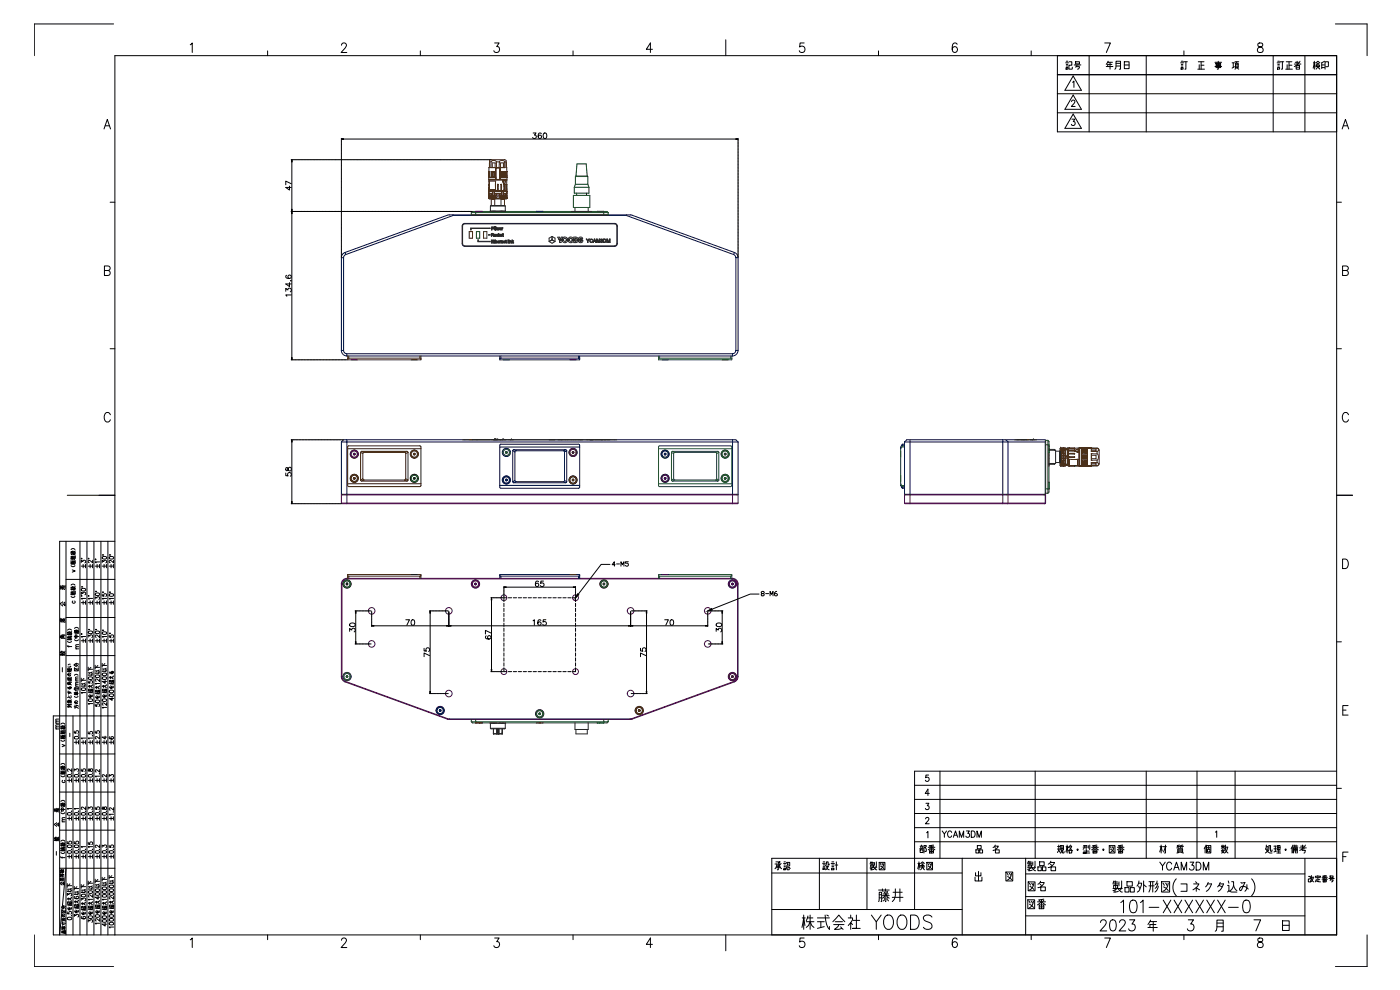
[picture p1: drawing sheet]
<svg xmlns="http://www.w3.org/2000/svg" width="420mm" height="297mm" viewBox="0 0 420 297" stroke-linecap="round" stroke-linejoin="round" font-family="sans-serif">
<defs><g id="words">
<text font-size="9.7" x="211.7" y="184.5">8-M6</text>
<text font-size="8.8" x="333" y="269.9">製品外形図(コネクタ込み)</text>
<text font-size="7.9" x="239.9" y="280.1">株式会社 YOODS</text>
<g font-size="7.5">
<text x="262.8" y="271.6">藤井</text>
<text x="335.5" y="275.2">101-XXXXXX-0</text>
</g>
<text font-size="6.6" x="329.1" y="280.5">2023</text>
<g font-size="6.2">
<text x="307.6" y="262.5">製品名</text>
<text x="291.7" y="265.6">出 図</text>
<text x="307.6" y="268.5">図名</text>
<text x="307.6" y="273.8">図番</text>
</g>
<g font-size="5.7">
<text x="275.2" y="257.2">部番</text>
<text x="292.1" y="257.2">品 名</text>
<text x="316.4" y="257.2">規格・型番・図番</text>
<text x="347.1" y="257.2">材 質</text>
<text x="360.5" y="257.2">個 数</text>
<text x="378.9" y="257.2">処理・備考</text>
<text x="347.1" y="262.5">YCAM3DM</text>
</g>
<g font-size="5.3">
<text x="318.9" y="21.9">記号</text>
<text x="331.3" y="21.9">年月日</text>
<text x="353.5" y="21.9">訂 正 事 項</text>
<text x="382.4" y="21.9">訂正者</text>
<text x="393.3" y="21.9">検印</text>
<text x="281.9" y="252.6">YCAM3DM</text>
<text x="231.8" y="262.1">承認</text>
<text x="245.9" y="262.1">設計</text>
<text x="260.4" y="262.1">製図</text>
<text x="274.5" y="262.1">検図</text>
<text x="391.9" y="266">改定番号</text>
</g>
<g font-size="4.9">
<text x="107.9" y="190.9" transform="rotate(-90 107.9 190.9)">30</text>
<text x="148.5" y="193" transform="rotate(-90 148.5 193)">67</text>
<text x="130.2" y="198.3" transform="rotate(-90 130.2 198.3)">75</text>
<text x="195.1" y="198.3" transform="rotate(-90 195.1 198.3)">75</text>
</g>
<g font-size="4.4">
<text x="159.1" y="42.7">360</text>
<text x="88.5" y="58.2" transform="rotate(-90 88.5 58.2)">47</text>
<text x="88.5" y="90" transform="rotate(-90 88.5 90)">134.6</text>
<text x="88.5" y="143.9" transform="rotate(-90 88.5 143.9)">58</text>
<text x="159.8" y="177.1">65</text>
<text x="121" y="188.7">70</text>
<text x="159.1" y="188.7">165</text>
<text x="198.6" y="188.7">70</text>
<text x="217.7" y="190.9" transform="rotate(-90 217.7 190.9)">30</text>
<text x="35.3" y="194" transform="rotate(-90 35.3 194)">±5’</text>
<text x="20.8" y="202.8" transform="rotate(-90 20.8 202.8)">一 般 角 度 公 差</text>
<text x="33.2" y="224.4" transform="rotate(-90 33.2 224.4)">±4</text>
<text x="35.3" y="224.4" transform="rotate(-90 35.3 224.4)">±6</text>
<text x="33.2" y="236" transform="rotate(-90 33.2 236)">±2</text>
<text x="20.8" y="247.6" transform="rotate(-90 20.8 247.6)">m（中級）</text>
</g>
<g font-size="4">
<text x="23.6" y="172.9" transform="rotate(-90 23.6 172.9)">v（極粗級）</text>
<text x="26.8" y="171.4" transform="rotate(-90 26.8 171.4)">±3°</text>
<text x="28.9" y="171.4" transform="rotate(-90 28.9 171.4)">±2°</text>
<text x="23.6" y="182.4" transform="rotate(-90 23.6 182.4)">c（粗級）</text>
<text x="28.9" y="182.4" transform="rotate(-90 28.9 182.4)">±1°</text>
<text x="24.7" y="195.8" transform="rotate(-90 24.7 195.8)">m（中級）</text>
<text x="26.8" y="194" transform="rotate(-90 26.8 194)">±1°</text>
<text x="28.9" y="194" transform="rotate(-90 28.9 194)">±30’</text>
<text x="26.8" y="209.2" transform="rotate(-90 26.8 209.2)">10以下</text>
<text x="28.9" y="212.7" transform="rotate(-90 28.9 212.7)">10を超え50以下</text>
<text x="26.8" y="224.4" transform="rotate(-90 26.8 224.4)">±1</text>
<text x="24.7" y="236" transform="rotate(-90 24.7 236)">±0.3</text>
<text x="26.8" y="236" transform="rotate(-90 26.8 236)">±0.5</text>
<text x="26.8" y="247.3" transform="rotate(-90 26.8 247.3)">±0.2</text>
<text x="28.9" y="247.3" transform="rotate(-90 28.9 247.3)">±0.3</text>
<text x="18.7" y="257.9" transform="rotate(-90 18.7 257.9)">一 般 公 差</text>
<text x="20.5" y="266.7" transform="rotate(-90 20.5 266.7)">公差等級</text>
<text x="20.8" y="281.5" transform="rotate(-90 20.8 281.5)">基準寸法の区分</text>
<text x="24.7" y="276.2" transform="rotate(-90 24.7 276.2)">3を超え6以下</text>
<text x="26.8" y="276.9" transform="rotate(-90 26.8 276.9)">6を超え30以下</text>
<text x="28.9" y="278" transform="rotate(-90 28.9 278)">30を超え120以下</text>
</g>
<text font-size="3.5" x="18.7" y="219.8" transform="rotate(-90 18.7 219.8)">mm</text>
</g></defs>
<!-- layer: AM_BOR -->
<g fill="none" stroke="#000" stroke-width=".3">
<path d="M57.1 13.4l.6-.5v2.8M80.3 15.3v1.4M102.5 13.6l.5-.7 .8 .3a.94 .94 0 0 1-.2 1.2l-1.2 1.3h1.7M126.1 15.3v1.4M148.4 12.9h1.4l-.7 1.1a.89 .89 0 0 1 .7 1.4 .89 .89 0 0 1-1.6-.2M172 15.3v1.4M195.8 14.8h-1.8l1.2-1.9v2.8M217.8 11.9v4.8M241.3 12.9h-1.2l-.1 1.2a.93 .93 0 0 1 1.4 0 .93 .93 0 0 1-.2 1.4 .93 .93 0 0 1-1.3-.3M263.6 15.3v1.4M287.2 13.3a.72 .72 0 0 0-1.1-.3 1.82 1.82 0 0 0 .4 2.7 .83 .83 0 0 0 .9-.7 .83 .83 0 0 0-.7-.9 .83 .83 0 0 0-.9 .7M309.5 15.3v1.4"/>
<path d="M331.5 12.9h1.8l-1.3 2.8M344 16.7v22.9M355.3 15.3v1.4M377.6 13a.6 .6 0 0 0 .3 1 1.01 1.01 0 0 1 1 .5 1.01 1.01 0 0 1-.1 1.1 1 1 0 0 1-1.4-.4 1.35 1.35 0 0 1 1.4-1.4l.2-.5a.92 .92 0 0 0-1.4-.3zM31.2 38.7l1-2.9 1 2.9M31.6 37.7h1.2M317.3 28.1h83.8M317.3 33.8h83.8M321.6 30.5l.3-.5h.4l.3 .4-.3 .6-.8 .9h1.2M321.7 35.8h.9l-.5 .7a.59 .59 0 0 1 .5 .9 .59 .59 0 0 1-1.1-.1M321.9 24.7l.4-.4v1.9M322.1 22.8l2.4 4.3h-4.9z"/>
<path d="M322.1 28.5l2.4 4.3h-4.9zM322.1 34.2l2.4 4.3h-4.9zM326.9 22.4v17.2M382.1 22.4v17.2M391.6 22.4v17.2M401.1 22.4h-83.8v17.2h83.8M402.8 38.7l1-2.9 1 2.9M403.2 37.7h1.2M33 60.7h1.5M401.1 60.7h1.5M31.3 81.2h1.1a.69 .69 0 0 0 .7-.7 .69 .69 0 0 0-.7-.7h-1.1v2.9h1.1a.75 .75 0 0 0 .7-.8 .75 .75 0 0 0-.7-.7M402.9 81.2h1.1a.69 .69 0 0 0 .7-.7 .69 .69 0 0 0-.7-.7h-1.1v2.9h1.1a.75 .75 0 0 0 .7-.8 .75 .75 0 0 0-.7-.7"/>
<path d="M33 104.6h1.5M401.1 104.6h1.5M33.1 124.4a.94 .94 0 0 0-1.1-.6 .94 .94 0 0 0-.7 1.1v.6a.94 .94 0 0 0 .7 1.1 .94 .94 0 0 0 1.1-.7M404.7 124.4a.94 .94 0 0 0-1.1-.6 .94 .94 0 0 0-.7 1.1v.6a.94 .94 0 0 0 .7 1.1 .94 .94 0 0 0 1.1-.7M20.2 148.6h14.3M401.1 148.6h4.8M19.8 162.4v118.1M19.8 173.8h14.7M24 162.4v118.1M26.1 162.4v118.1M28.2 162.4v118.1M30.3 162.4v118.1"/>
<path d="M30.7 178.2v.6l.5 .1a.43 .43 0 0 1 .1-.7 .43 .43 0 0 1 .6 .1 .43 .43 0 0 1-.2 .6M30.7 168.8v-.7l.5 .4a.42 .42 0 0 1 .6-.3 .42 .42 0 0 1-.1 .7M30.7 169.9h1.1M30.7 167.1a.66 .66 0 0 1 .8-.2 .66 .66 0 0 1 .4 .7 .66 .66 0 0 1-.8 .2 .66 .66 0 0 1-.4-.7zM30.8 177.6l.3 .1M30.8 166.4l.3 .1M31.2 169.3v1.1M31.9 169.3v1.1M32 179.6h-1.3l.2 .2M32.4 162.4v118.1M32.8 169.9h1.1M32.8 178.3a.66 .66 0 0 1 .8-.3 .66 .66 0 0 1 .4 .8 .66 .66 0 0 1-.8 .2 .66 .66 0 0 1-.4-.7z"/>
<path d="M32.8 167.1a.66 .66 0 0 1 .8-.2 .66 .66 0 0 1 .4 .7 .66 .66 0 0 1-.8 .2 .66 .66 0 0 1-.4-.7zM32.9 177.6l.3 .1M32.9 166.4l.3 .1M33.3 169.3v1.1M34 169.3v1.1M34.1 179.6h-1.3l.2 .2M34.1 168.1v.8l-1.1-.8-.2 .5 .3 .2M34.5 162.4h-16.6v118.1l1.9-20M402.9 167.7a1.46 1.46 0 0 1 1.8 1.5 1.46 1.46 0 0 1-1.8 1.4zM19.8 196.7h14.7M19.8 185.3h14.7M22.3 199.7l.6 .3"/>
<path d="M22.8 199.5l.7 .5M22.9 199l-.6 .5M23.5 199.4l-.1-.3h-.6v.8M30.7 199.7h1.3M30.7 199v1.2M30.7 180.8h1.1M31.2 180.3v1M31.5 199.1l-.5 .6M31.9 180.3v1M32.8 180.8h1.1M33.3 180.3v1M34 180.3v1"/>
<path d="M401.1 192.6h1.5M20.2 211.4l1.2 .1M20.2 210.6l.3 .3M20.2 205.2l.4 .3M20.2 212h.2M20.3 207.7h.6v.3l-.1-.2 .3-.1 .3 .3M20.4 211.9l1 .4M20.4 207.3l.1 1M20.4 211.8v.5M20.5 211.2v.6M20.8 209.2l-.5 .1M20.9 210.5v.4"/>
<path d="M20.9 204.6v.8M20.9 210.4l.3 .5M20.9 210.4h-.4v.4h.3v-.7h-.3l-.2 .6M21 220v1M21.1 205l-.8-.2v.4M21.1 211.6l-.3 .1M21.1 210.4h-.2M21.1 204.6v.8M21.3 208.7l-.1 .8-.6-.7M21.4 211.9l-.8 .3M21.4 209.9l-.3 .5-.2-.3M21.4 206.3h-.3l.1 .3 .2-.4h-.6l.2 .6-.6-.6v.5"/>
<path d="M21.4 210.4h-.3l.3 .5M21.4 204.8l-.8-.2v.8l.8 .1M21.9 214.8v65.7M22.3 212.1h.2M22.5 212.2l.7 .1 .3 .3M22.5 200.6l.8 .5M22.5 211.5v1.1M23.2 200.6l-.5 .5M23.3 210.6l-.6-.3a.45 .45 0 0 0-.2 .7 .45 .45 0 0 0 .7-.1l-.8-.2M23.5 211.9l-.2-.2h-.5v.5M23.5 200.3v1h-1.2v-.8M30.7 200.7h.9l.4 .5"/>
<path d="M30.7 207.7h1.1M30.7 201.4h1M30.7 209.8a.66 .66 0 0 1 .8-.2 .66 .66 0 0 1 .4 .7 .66 .66 0 0 1-.8 .3 .66 .66 0 0 1-.4-.8zM30.7 203.2a.66 .66 0 0 1 .8-.2 .66 .66 0 0 1 .4 .7 .66 .66 0 0 1-.8 .3 .66 .66 0 0 1-.4-.8zM30.7 202.1a.66 .66 0 0 1 .8-.3 .66 .66 0 0 1 .4 .8 .66 .66 0 0 1-.8 .2 .66 .66 0 0 1-.4-.7zM30.8 207.1l.5 .2M30.8 208.6l.2 .7M30.8 205.7l-.1 .4M30.9 207.5v.3M31.1 208.4l.6 .6 .2-.1-.1-.4M31.1 200.9l-.3 .2M31.2 207.5v.4"/>
<path d="M31.3 207l-.1-.2h-.4v.5M31.4 207.8l.6 .1M31.5 206.8h.4v.5h-.4zM31.5 206l-.5-.3 .1 .6M31.5 207.5v.2M31.6 204.2v.8l-.9-.6h1.3M31.6 201.2l.2 .4M31.7 208.7l-.5 .1 .3 .5-.7-.4M31.9 205.4l-.1 .3-.3 .1 .4 .6M31.9 200.5l-.3 .2M32 212.2h-1.3l.2 .3M32 210.8v.8l-1.1-.7-.2 .4 .3 .3"/>
<path d="M32 206.8v.5l-.3 .5M32.8 205.1h1.1M32.8 208.4a.66 .66 0 0 1 .8-.3 .66 .66 0 0 1 .4 .7 .66 .66 0 0 1-.8 .3 .66 .66 0 0 1-.4-.7zM32.8 207.2a.66 .66 0 0 1 .8-.2 .66 .66 0 0 1 .4 .7 .66 .66 0 0 1-.8 .2 .66 .66 0 0 1-.4-.7zM32.9 204.5l.5 .2M32.9 206l.2 .6M32.9 203.1l-.1 .3M33 204.9v.3M33.2 205.8l.5 .6 .3-.1-.1-.5M33.3 204.9v.4M33.4 204.4l-.1-.2h-.4v.5M33.5 205.2l.6 .1"/>
<path d="M33.6 204.2h.4v.4h-.4zM33.6 203.3l-.5-.3 .1 .7M33.6 204.9v.2M33.7 209.3v.8l-.9-.5h1.3M33.7 206.1l-.4 .1 .3 .4-.7-.4M34 202.8v.2l-.4 .2 .4 .6M34 201.7l-.3 .1 .1 .2 .2-.4-.2-.2-.4 .2 .3 .6-.8-.6 .1 .6M34.1 204.2v.5l-.4 .5M34.5 214.8h-18.5v65.7h385.1v-263.8h-366.6v263.8M403 213.1h1M404.6 211.7h-1.6v2.9h1.6M17.9 237.6h16.6"/>
<path d="M17.9 226.2h16.6M18.2 230.6l.3 .2M18.2 221.5h1.3M18.2 232.1h1.3M18.3 222.1a.67 .67 0 0 0 1.1 0M18.3 221.1l.2 .1v-.2h.8l.1 .2M18.3 232.7a.66 .66 0 0 0 1.1 0M18.3 230.3v-.3l.4 .1v-.3l.6 .2 .2 .3M18.3 230.2l1.2 .2M18.3 229.4a.67 .67 0 0 1 1.1 0M18.3 220.6v.8M18.3 232h.2"/>
<path d="M18.5 230.6l.5 .2M18.5 221.4v.3M18.5 232.2l-.2 .1M18.6 223.4l.9 .3-.9 .3M18.7 231.4v.4M18.7 221.1l.5 .2zM18.7 231.9v.4M18.7 230.7l-.2 .1M18.8 234.1a.39 .39 0 0 0 0 .6 .39 .39 0 0 0 .6 0 .39 .39 0 0 0-.1-.6M18.9 230.5l.1 .2M19 230.5h-.2M19.1 231.4v.4"/>
<path d="M19.2 221.4l-.7 .1 .9 .2M19.2 230.8l.2 .1M19.3 231.9l-.6 .2 .7 .2M19.4 230.4l-.2 .1M19.5 231.4h-1.2v.4h1.2M19.5 230.7h-.5v.2M19.5 229.8l-1.1 .4M19.5 220.6v.8M19.5 231.2v.7M274.5 239.9h126.6M274.5 235.6h126.6M278.7 232.5h-.8l-.1 .9a.62 .62 0 0 1 .9 0 .62 .62 0 0 1-.1 .9 .62 .62 0 0 1-.9-.2"/>
<path d="M278.9 238.1h-1.2l.8-1.3v1.9M282.1 231.4v16.9M310.7 231.4v26.1M344 231.4v26.1M359.2 231.4v21.2M370.7 231.4v21.2M401.1 236.5h1.5M401.1 231.4h-126.6v41.5M17.9 249.1h16.6M20.2 252.5v.6h.6a.43 .43 0 0 1 0-.6 .43 .43 0 0 1 .6 0 .43 .43 0 0 1-.1 .7M20.2 257h1.1M20.3 255.4a.66 .66 0 0 1 .7-.3 .66 .66 0 0 1 .5 .8 .66 .66 0 0 1-.8 .2 .66 .66 0 0 1-.4-.7z"/>
<path d="M20.3 253.7a.66 .66 0 0 1 .7-.3 .66 .66 0 0 1 .5 .7 .66 .66 0 0 1-.8 .3 .66 .66 0 0 1-.4-.7zM20.8 256.5v1M21.5 254.8h-.1M21.5 256.5v1M22.3 252.5v.6h.6a.43 .43 0 0 1 0-.6 .43 .43 0 0 1 .6 0 .43 .43 0 0 1-.1 .7M22.3 257h1.1M22.3 255.4a.66 .66 0 0 1 .8-.3 .66 .66 0 0 1 .5 .8 .66 .66 0 0 1-.8 .2 .66 .66 0 0 1-.5-.7zM22.3 253.7a.66 .66 0 0 1 .8-.3 .66 .66 0 0 1 .5 .7 .66 .66 0 0 1-.8 .3 .66 .66 0 0 1-.5-.7zM22.9 256.5v1M23.6 254.8h-.1M23.6 256.5v1M24.4 257h1.1"/>
<path d="M24.4 255.4a.66 .66 0 0 1 .8-.3 .66 .66 0 0 1 .5 .8 .66 .66 0 0 1-.8 .2 .66 .66 0 0 1-.5-.7zM25 256.5v1M25.7 254.8h-.1M25.7 256.5v1M25.7 254h-1.3l.2 .3M26.5 252.7v.6h.5a.43 .43 0 0 1 0-.6 .43 .43 0 0 1 .7 .1 .43 .43 0 0 1-.1 .6M26.5 257h1.1M26.5 255.4a.66 .66 0 0 1 .8-.3 .66 .66 0 0 1 .4 .8 .66 .66 0 0 1-.7 .2 .66 .66 0 0 1-.5-.7zM27 256.5v1M27.7 254.8h.1M27.7 256.5v1M27.8 254h-1.3l.2 .3"/>
<path d="M28.6 257h1.1M28.6 255.4a.66 .66 0 0 1 .8-.3 .66 .66 0 0 1 .4 .8 .66 .66 0 0 1-.7 .2 .66 .66 0 0 1-.5-.7zM29.1 256.5v1M29.8 254.8h.1M29.8 256.5v1M29.9 253.5v.8l-1.1-.7-.2 .4 .3 .3M30.7 254.2v-.6l.5 .3a.42 .42 0 0 1 .6-.3 .42 .42 0 0 1-.1 .7M30.7 257h1.1M30.7 245.6h1.1M30.7 255.4a.66 .66 0 0 1 .8-.3 .66 .66 0 0 1 .4 .8 .66 .66 0 0 1-.8 .2 .66 .66 0 0 1-.4-.7zM30.7 244a.66 .66 0 0 1 .8-.3 .66 .66 0 0 1 .4 .7 .66 .66 0 0 1-.8 .3 .66 .66 0 0 1-.4-.7zM30.7 242.2v.6h.4a.49 .49 0 0 1 .3-.6 .49 .49 0 0 1 .6 .2v.2a.44 .44 0 0 1-.6 .3 .44 .44 0 0 1-.2-.6z"/>
<path d="M31.2 245.1v1M31.2 256.5v1M31.9 254.8h.1M31.9 243.3v.1M31.9 245.1v1M31.9 256.5v1M32.8 253.6v.6l.5 .1a.43 .43 0 0 1 0-.7 .43 .43 0 0 1 .7 .1 .43 .43 0 0 1-.2 .6M32.8 257h1.1M32.8 245.6h1.1M32.8 255.4a.66 .66 0 0 1 .8-.3 .66 .66 0 0 1 .4 .8 .66 .66 0 0 1-.8 .2 .66 .66 0 0 1-.4-.7zM33.3 245.1v1M33.3 256.5v1"/>
<path d="M34 254.8h.1M34 243.6h.1M34 245.1v1M34 256.5v1M34.1 244.3h-1.3l.2 .3M34.1 242.3v.8l-1.1-.7-.2 .4 .3 .3M245.9 257.5v15.4M260.2 257.5v15.4M274.5 252.6h126.6M274.5 248.3h126.6M274.5 244.1h126.6M277.8 245.7l.2-.4h.5l.3 .5-1.1 1.4h1.2"/>
<path d="M277.9 241h.9l-.5 .7a.6 .6 0 0 1 .5 1 .6 .6 0 0 1-1.1-.1M278.1 249.9l.4-.4v1.9M288.8 257.5v23M307.8 257.5v23M364.8 249.7l.4-.4v1.9M391.6 257.5v23M401.1 257.5h-169.5v23M403 257h1M404.6 255.7h-1.6v2.8M17.9 260.5h16.6M30.7 264.9h.9l.4 .5M30.7 263.2v1.1"/>
<path d="M30.7 272.8h1.1M30.7 265.6h1M30.7 263.9h1.3M30.7 276.1a.66 .66 0 0 1 .8-.3 .66 .66 0 0 1 .4 .8 .66 .66 0 0 1-.8 .2 .66 .66 0 0 1-.4-.7zM30.7 275a.66 .66 0 0 1 .8-.3 .66 .66 0 0 1 .4 .7 .66 .66 0 0 1-.8 .3 .66 .66 0 0 1-.4-.7zM30.7 268.6a.66 .66 0 0 1 .8-.3 .66 .66 0 0 1 .4 .7 .66 .66 0 0 1-.8 .3 .66 .66 0 0 1-.4-.7zM30.7 267.4a.66 .66 0 0 1 .8-.2 .66 .66 0 0 1 .4 .7 .66 .66 0 0 1-.8 .2 .66 .66 0 0 1-.4-.7zM30.7 266.3a.66 .66 0 0 1 .8-.3 .66 .66 0 0 1 .4 .8 .66 .66 0 0 1-.8 .2 .66 .66 0 0 1-.4-.7zM30.8 272.2l.5 .2M30.8 273.7l.2 .7M30.8 270.8l-.1 .4M30.9 272.7v.2"/>
<path d="M31.1 273.5l.6 .6 .2-.1-.1-.4M31.1 265.1l-.3 .2M31.2 272.6v.4M31.3 272.1l-.1-.2h-.4v.5M31.4 272.9l.6 .1M31.5 271.9h.4v.5h-.4zM31.5 271.1l-.5-.3 .1 .6M31.5 263.3l-.5 .6M31.5 272.6v.2M31.6 277v.9l-.9-.6h1.3M31.6 265.4l.2 .4M31.7 273.8l-.5 .1 .3 .5-.7-.4"/>
<path d="M31.9 270.5v.3l-.4 .1 .4 .6M31.9 264.7l-.3 .2M32 271.9v.5l-.3 .5M32 269.8h-1.3l.2 .3M32.8 264.3h.9l.4 .5M32.8 272.4h1.1M32.8 265h1M32.8 263.3h1.3M32.8 262.6v1.2M32.8 276.9a.66 .66 0 0 1 .8-.3 .66 .66 0 0 1 .4 .8 .66 .66 0 0 1-.8 .2 .66 .66 0 0 1-.4-.7zM32.8 275.8a.66 .66 0 0 1 .8-.3 .66 .66 0 0 1 .4 .7 .66 .66 0 0 1-.8 .3 .66 .66 0 0 1-.4-.7zM32.8 274.6a.66 .66 0 0 1 .8-.2 .66 .66 0 0 1 .4 .7 .66 .66 0 0 1-.8 .2 .66 .66 0 0 1-.4-.7z"/>
<path d="M32.8 268a.66 .66 0 0 1 .8-.2 .66 .66 0 0 1 .4 .7 .66 .66 0 0 1-.8 .2 .66 .66 0 0 1-.4-.7zM32.8 266.9a.66 .66 0 0 1 .8-.3 .66 .66 0 0 1 .4 .7 .66 .66 0 0 1-.8 .3 .66 .66 0 0 1-.4-.7zM32.8 265.7a.66 .66 0 0 1 .8-.2 .66 .66 0 0 1 .4 .7 .66 .66 0 0 1-.8 .2 .66 .66 0 0 1-.4-.7zM32.9 271.9l.5 .2M32.9 273.4l.2 .6M32.9 270.5l-.1 .3M33 272.3v.3M33.2 273.1l.5 .7 .3-.1-.1-.5M33.2 264.6l-.3 .1M33.3 272.2v.5M33.4 271.7l-.1-.2h-.4v.6M33.5 272.6l.6 .1"/>
<path d="M33.6 271.5h.4v.5h-.4zM33.6 270.7l-.5-.3 .1 .7M33.6 262.7l-.5 .6M33.6 272.2v.2M33.7 264.8l.2 .4M33.7 273.5h-.4l.3 .5-.7-.4M34 270.2l-.1 .3-.3 .1 .4 .5M34 264.1l-.3 .2M34.1 278.2h-1.3l.2 .2M34.1 271.5v.6l-.4 .5M34.1 269v.8l-1.1-.8-.2 .5 .3 .2M231.6 272.9h57.2"/>
<path d="M231.6 261.9h57.2M307.8 269h93.3M307.8 274.8h83.8M307.8 262.2h83.8M344.5 278.3h2.8M345.1 277.4v.9M346.1 276.5v2.9M356.6 276h1.6l-.9 1.3a1.04 1.04 0 0 1 .9 1.6 1.04 1.04 0 0 1-1.9-.2M364.7 279.4l.3-.2 .2-.9v-2.2h1.9v3.3h-.5M365.2 278.1h1.9M376.3 276h2l-1.4 3.3M384.9 276.3h2v2.9h-2z"/>
<path d="M384.9 277.6h2M57.1 282l.6-.6v2.9M80.3 280.5v1.4M102.5 282.1l.5-.7 .8 .3a.93 .93 0 0 1-.2 1.2l-1.2 1.4h1.7M126.1 280.5v1.4M148.4 281.4h1.4l-.7 1.1a.89 .89 0 0 1 .7 1.4 .89 .89 0 0 1-1.6-.2M172 280.5v1.4M195.8 283.3h-1.8l1.2-1.9v2.9M217.8 280.5v4.8M241.3 281.4h-1.2l-.1 1.3a.93 .93 0 0 1 1.4 0 .93 .93 0 0 1-.2 1.4 .93 .93 0 0 1-1.3-.4M287.2 281.8a.73 .73 0 0 0-1.1-.2 1.82 1.82 0 0 0 .4 2.7 .84 .84 0 0 0 .9-.7 .84 .84 0 0 0-.7-1 .84 .84 0 0 0-.9 .7M309.5 280.5v1.4"/>
<path d="M331.5 281.4h1.8l-1.3 2.9M355.3 280.5v1.4M377.6 281.6a.61 .61 0 0 0 .3 .9 1.01 1.01 0 0 1 1 .5 1.01 1.01 0 0 1-.1 1.2 .98 .98 0 0 1-1.4-.5 1.33 1.33 0 0 1 1.4-1.3l.2-.6a.93 .93 0 0 0-1.4-.2z"/>
<circle cx="30.9" cy="166.5" r=".07"/>
<circle cx="30.9" cy="177.7" r=".07"/>
<circle cx="32.9" cy="166.5" r=".07"/>
<circle cx="33" cy="177.7" r=".07"/>
</g>
<!-- layer: 000 -->
<g fill="none" stroke="#000" stroke-width=".3">
<path d="M34.1 7.2h-23.8v9.5M400.8 7.2h9.5v9.5M152.1 179.4h-.9v1.1M152.6 179.4h1M154 179.4h1M155.5 179.4h1M157 179.4h1M158.5 179.4h1M160 179.4h1M161.5 179.4h1M163 179.4h1M164.5 179.4h.9"/>
<path d="M165.9 179.4h1M167.4 179.4h1M168.9 179.4h1M170.4 179.4h1M171.9 179.4h.8v1.1M183.1 169.3h-2.7l-6.9 9M184.6 169.4h-.9l.7-.8v1.3M185 169.2h.9M186.4 169.9v-1.3l.4 .8 .4-.8v1.3M188.6 168.6h-.9v.4h.6l.3 .2-.3 .7-.6-.2M151.2 181v1M151.2 182.5v1"/>
<path d="M151.2 184v1M151.2 185.5v1M151.2 187v1M151.2 188.5v.9M151.2 189.9v1M151.2 191.4v1M151.2 192.9v1M151.2 194.4v1M151.2 195.9v1M151.2 197.4v1M151.2 198.9v1M172.7 181v1"/>
<path d="M172.7 182.5v1M172.7 184v1M172.7 185.5v1M172.7 187v1M172.7 188.5v.9M172.7 189.9v1M172.7 191.4v1M172.7 192.9v1M172.7 194.4v1M172.7 195.9v1M172.7 197.4v1M172.7 198.9v1"/>
<path d="M151.2 200.4v1.1h.9M152.6 201.5h1M154 201.5h1M155.5 201.5h1M157 201.5h1M158.5 201.5h1M160 201.5h1M161.5 201.5h1M163 201.5h1M164.5 201.5h.9M165.9 201.5h1M167.4 201.5h1"/>
<path d="M168.9 201.5h1M170.4 201.5h1M172.7 200.4v1.1h-.8M10.3 280.5v9.5h23.8M410.3 280.5v9.5h-9.5"/>
</g>
<!-- layer: Layer 1 -->
<g fill="none" stroke="#482d05" stroke-width=".3">
<path d="M146.6 59.4l.1 .1M146.6 59.4h.7M146.6 53.2l.1 .6M146.7 54l.1 1.3M146.7 56.8v.3M146.7 53.8h2M146.7 57.1l.2 .2M146.7 53.8l.1 .1M146.7 54h5.4v3.2h-5.4M146.7 55.4v1.4M146.7 58.5v.4M146.7 58.5l-.1 .9"/>
<path d="M146.7 56.8h.1M146.7 55.4h.1M146.7 58.5h5.4M146.7 57.5h5.4M146.7 57.5v1M146.7 51.4l.3 .1M146.7 51.4v.1M146.7 56.8v.1M146.7 57.5v.7M146.7 58.2h1.1M146.7 59.5h5.4M146.7 57.4v.1"/>
<path d="M146.7 50.3h.2l.2-2.3 4.3-.1 .5 .2v2.2h.2M146.7 50.3v1.1M146.8 55.3l-.1 .1M146.8 59.5h.1M146.8 58.5v.9M146.8 58.1l-.1 .1M146.8 58.5v1M146.8 58.5h.1M146.8 59.5l5.1 .2M146.8 55.4l-.1 1.4M146.8 55.3v.1M146.8 51.4v1.8"/>
<path d="M146.8 51.4l-.2 1.8M146.8 50.2l-.1 .1M146.8 54.3h1.9v2.6h-1.9zM146.8 59.4v.1M146.9 57.3l-.2 .1M146.9 57.3h5.1M146.9 48.9h.1M146.9 59.4l.1 .1M146.9 48.6h.5M147 59l-.1-.5-.1 .9M147 59v.5M147 51.5l-.1 1.7"/>
<path d="M147 51.5v1.7M147.1 59.4l.1 .1M147.2 58.8v-.3l-.1 .9M147.2 58.8v.7M147.2 58.8l.1 .6M147.2 57.3h.1M147.3 59.4l-.1 .1M147.3 50.3h4.2M147.3 59.7l.1 .1M147.4 48.6a.96 .96 0 0 1 1.6 0M147.4 48.6l-.1 1.7M147.4 59.4h.3"/>
<path d="M147.4 51.5h.2M147.4 59.8h1.1M147.4 51.5v1.7M147.4 59.8v1.9M147.5 50.2l-.2 .1M147.5 58.7v-.2l-.1 .9M147.5 58.7l.2 .7M147.5 58.7v.8M147.6 51.5v1.7M147.7 50.2v-1.3h.9v1.3M147.8 58.1v.1M147.8 57.4h.1"/>
<path d="M147.8 59.4h.3M147.8 58.2h.1M147.8 51.5h.2M147.8 59.4l.2 .1M147.8 51.5v1.7M147.8 57.4v.8M147.9 58.6l-.1 .8M147.9 58.6l.2 .8M147.9 58.6v.9M148 51.5v1.7M148.1 59.4l-.1 .1M148.3 59.7l.2 .1"/>
<path d="M148.3 59.4h2.3M148.3 51.5h.2M148.3 51.5v1.7M148.3 58.2h2.2M148.3 57.4h.1M148.3 57.4v.8M148.3 58.2h.1M148.3 57.4v.1M148.4 58.6l-.1 .8M148.4 58.6v.9l-.1-.1M148.4 58.6l.3 .8M148.4 58.1l-.1 .1"/>
<path d="M148.5 59.8v1.9M148.5 51.5v1.7M148.7 50.4v2.8M148.7 50.4h1.4M148.7 50.4h.1M148.7 53.2h.1M148.7 53.8h.1M148.7 59.4l-.2 .1M148.8 53.2l-.1 .6M148.8 53.2h-.1M148.8 50.3l-.1 .1M148.8 53.2h-2.2"/>
<path d="M148.8 53.2v.6M148.8 53.2h.1M148.8 50.4l-.1 3.4M148.8 50.4v3.4M148.9 58.5l-.1 .9M148.9 58.5h.1M148.9 58.5a.55 .55 0 0 0 .5 .4 .55 .55 0 0 0 .5-.4M149 48.6v1.7l-.1-.1M149 48.6h.9M149.3 55.4h.2M149.3 55.4v1.4M149.3 56.8h.2"/>
<path d="M149.5 55.4v1.4M149.9 48.6a.96 .96 0 0 1 1.5 0M149.9 48.6l-.1 1.7 .2-.1M149.9 58.5v1M149.9 58.5l.2 .9M149.9 58.5h.1M150 50.3v.1M150 50.3v3.5M150.1 50.4h.1M150 53.2h2.2M150 53.2l.1 .6M150 53.2h.1"/>
<path d="M150.1 59.4l-.1 .1M150.1 53.2v.6M150.1 59.4l.3 .1M150.1 53.8h.1M150.1 53.8v.1M150.1 53.8h2M150.1 50.4v2.8M150.2 50.2v-1.3h.9v1.3M150.3 55.4h.2M150.3 55.4l.1 1.4M150.3 51.5h.2M150.3 51.5v1.7"/>
<path d="M150.4 59.8h1M150.4 59.8v1.9M150.4 56.8h.1M150.4 58.1l.1 .1M150.4 58.6l.2 .8M150.4 58.6l-.3 .8M150.4 58.6v.9l.2-.1M150.5 57.3v.1M150.5 57.4h.1M150.5 58.2h.1M150.5 57.4v.8M150.5 57.4v.1"/>
<path d="M150.5 55.4v1.4M150.5 51.5l.1 1.7M150.6 59.7l-.2 .1M150.7 59.4l.2 .1M150.7 59.4h.3M150.8 51.5h.2M150.8 51.5v1.7M150.8 54.3h.1M150.8 54.3l.4 1M150.8 54.2v.1M150.9 54.3l.3 1.1M150.9 54.2l-.1 .1"/>
<path d="M150.9 54.2v.1M150.9 58.6l.1 .8M150.9 58.6l-.2 .8M150.9 58.6v.9M150.9 54.3h-.1M150.9 54.3l.4 1.2M151 57.4h.1M151 51.5v1.7M151 57.4v.8M151 59.4l-.1 .1M151 58.2h1.1M151 58.2h.1"/>
<path d="M151.1 58.1l-.1 .1M151.1 54.2h.4M151.2 59.4h.2M151.2 55.3v.1M151.2 55.3l.1 1.5M151.2 51.5h.2M151.2 51.5v1.7M151.2 55.4l.1 .1M151.3 56.8h.1M151.3 58.7v-.2l.1 .9M151.3 58.7l-.1 .7M151.3 50.2l.2 .1"/>
<path d="M151.4 55.4l-.1 .1M151.4 55.4v1.4M151.4 51.5v1.7M151.4 59.8v1.9M151.4 59.4l-.1 .1M151.4 48.6h.5M151.4 48.6l.1 1.7M151.5 59.7l-.1 .1M151.5 59.4l.1 .1M151.5 59.4h.7M151.6 57.3h-.1M151.6 51.5h.1"/>
<path d="M151.6 51.5v1.7M151.6 58.8l.1-.3-.1 1M151.6 58.8v.7M151.6 58.8l-.1 .6M151.7 51.5v1.7M151.8 54.3h.1M151.7 54.3h.1M151.8 54.3l-.4 1.1M151.8 54.3h-1M151.8 55.4l.1 1.4M151.8 55.4h.1M151.8 51.5l.2 1.7"/>
<path d="M151.8 51.5l.1 1.7M151.9 59v-.5l.1 .9M151.9 59v.5M151.9 59.5h.1M151.9 56.8v.1M151.9 55.3l-.1 .1M151.9 56.8h.1M151.9 55.3h.1M151.9 55.3v.1M151.9 48.9v1.3M151.9 55.4v1.4M151.9 53.9l.2 .1"/>
<path d="M152 57.3l.1 .1M152 57.3l.1 .2M152 59.4l-.1 .1M152 50.2l.1 .1M152 51.4v1.8M152 51.4l.2 1.8M152.1 59.5l-.2 .2M152.1 55.4h.1M152.1 55.3v.1M152.1 59.5h.1M152.1 58.5l-.1 .9M152.1 58.1v.1"/>
<path d="M152.1 58.5h.1M152.1 50.3v1.1M152.1 56.8h.1M152.1 57.4h.1M152.1 51.4l-.3 .1M152.1 51.4v.1M152.1 57.4v.1M152.1 57.5h.1M152.1 57.5v.7M152.1 57.1l-.2 .2M152.1 55.4v1.4M152.1 57.5v1"/>
<path d="M152.1 58.5l.1 .9M152.1 58.5v.4M152.1 53.8l-5.2 .1-.2 .1M152.2 53.2l-.1 .6M152.2 59.4l-.1 .1M318.1 135.4v3.5M318.3 138.2l.1 .1M318.3 138.6l.1 .1M318.3 139l.1 .1M318.3 139.3l.1 .1M318.3 134.5l-.2 5.1 .2 .2M318.3 137.7l.1 .1"/>
<path d="M318.3 137.2l.1 .1M318.3 139.4h.1M318.3 139h.1M318.3 138.6h.1M318.3 138.2h.1M318.3 134.5h.1M318.3 134.9l.1 .1M318.3 135.3h.1M318.3 135.7l.1 .1M318.3 139.8h.1M318.3 134.9h.1M318.3 134.5v5.3"/>
<path d="M318.4 136v.2M318.4 135.5l-.1 .1M318.4 135.1l-.1 .1M318.4 134.8l-.1 .1M318.4 134.5l-.1 .1M318.4 134.4l-.1 .1M318.4 139.7v.1M318.4 139.7l.9 .1M318.4 139.3l.9 .1h-.9M318.4 139.3l-.1 .1M318.4 138.9l.9 .1-.9 .1zM318.4 138.9l-.1 .1"/>
<path d="M318.4 138.5l.9 .1-.9 .1zM318.4 138.5l-.1 .1M318.4 138v.3l.9-.1M318.4 138l-.1 .2M318.4 138l.8 .1M318.4 137.5l.9 .1-.9 .2M318.4 137.5l-.1 .1M318.4 137l.9 .1-.9 .2M318.4 137l-.1 .1M318.4 136.5l.9 .1-.9 .1M318.4 135.5l.9 .1-.9 .2zM318.4 135.1l.9 .1-.9 .1z"/>
<path d="M318.4 134.8l.9 .1-.9 .1M318.4 136.5v.2M318.4 137v.3M318.4 137.5v.3M318.4 139.3v.5h.9M318.4 134.5l.8 .1M318.9 139.8h.4M319.2 136.1l-.8 .1M319.2 138.1l.1 .1M319.2 134.6h.1M319.2 139.6l-.8 .1M319.3 134.5l-.9-.1v.6"/>
<path d="M319.3 134.5h.1M319.3 139.6l-1-.1 .1 .2M319.3 136.1l-.9-.1v.2M319.3 134.6l-1 .1M319.3 134.4v5.4M319.3 139.6h-.1M319.3 134.5h-.9M319.3 136.1h-.1M319.3 139.8h.1M319.3 139.8h.3M319.3 134.4h.3M319.3 134.4h-.4"/>
<path d="M319.6 134.9h.8M319.6 134.4l.1 .2M319.6 134.4v.2h.7M319.6 134.9v1.9M319.6 137.4v1.9M319.6 139.6v.2M319.6 139.6h.7M319.6 137.4h.8M319.6 134.9h.1M319.6 136.8h.8M319.6 137.4h.1M319.6 139.6h.1"/>
<path d="M319.7 134.9v1.9M319.7 137.4v1.9M319.7 136.8h-.1M319.7 139.3h-.1M319.7 139.6l-.1 .2M320.3 134.6h.1M320.3 134.6v5M320.3 136.8h.1M320.3 134.6l.1 .1M320.4 139.3h.1M320.4 134.9h.1M320.4 134.6h.1"/>
<path d="M320.4 139.6h.1M320.4 136.8h.1M320.4 134.7l.1 .1M320.4 139.3h-.8M320.4 139.6h-.1M320.4 137.4h.1M320.4 137.4h-.7M320.5 139.2v.1M320.5 137.5h.1M320.5 134.8l-.1 4.8M320.5 134.9v.1M320.7 134.4h.2"/>
<path d="M320.7 134.4l-.2 .2v5.1l.2 .1M320.7 134.4v5.4M320.9 137.8h.1M320.9 137.8h2.6M320.9 139.7h2.6M320.9 137.8v1.9M321 139.8h.1M321 139.7h-.1M321 134.4h.1M321 134.6v.1M321 139.8h-.3M321 137.1v.1"/>
<path d="M321 136v.2M321 135.3l1.5 .1M321 135.2v.1M321 136.2h1.4M321 134.7h1.4M321 134.5h1.4M321 137.2l1.4 .1M321 134.6h1.4M321 134.4v.1M321 135.2h1.4M321 139.8h1.4M322.3 135.2l.1 .1"/>
<path d="M322.3 135.2l1.3 .4M322.3 135.2l1.3-.4-.1 .9M322.4 135.2h-.1M322.4 134.4l.1 .1M322.4 134.6l.1 .1M322.4 137v.3M322.4 136v.2M322.4 136h-1.4M322.4 139.8h-1.4M322.4 137l-1.4 .1M322.4 134.4l-1.4 .1M322.4 134.4v.1"/>
<path d="M322.4 134.6v.1M322.4 139.8h.1M322.4 135.3l1.1 .4M322.4 135.3h.1M322.5 135.4l1 .3M322.5 139.8h1.3M322.5 134.7h.1M322.5 139.8h-.1M322.5 134.7h-.1M322.5 134.5h-.1M323.4 139.7h.1M323.5 137.8h-.1"/>
<path d="M323.5 137.8v1.9M323.5 135.7h.1M323.5 134.8h.1M323.5 134.8l-1.1 .4M323.5 135.6v.1M323.6 134.8v.9M323.8 134.4l-1.3 .1M323.8 134.4l.1 .2M323.8 134.4v5.4M323.9 139.8l.1 .1M324 139.7l-.2 .1M324 134.5h-.1"/>
<path d="M324 134.4h-.1M324 139.7v.1M324 134.4v5.5M324 139.9h3.4M324 134.4h3.4M324 134.5h.1M324 139.8h.6M324 134.5v5.3M324.6 134.4h.1M324.6 135.3h1.7M324.6 134.6h1.7M324.6 134.7h1.7"/>
<path d="M324.6 134.8h1.7M324.6 134.9h1.7M324.6 136.2h1.7M324.6 135.1h1.7M324.6 135.5h1.7M324.6 135.7h1.7M324.6 136h1.7M324.6 136.5h1.7M324.6 137h1.7M324.6 137.5h1.7M324.6 138h1.7M324.6 138.5h1.7"/>
<path d="M324.6 134.4v5.4M324.6 134.5h2.8M324.6 134.4l-.6 .1M324.6 139.8h.1M324.6 139.7v.1M324.6 134.4v.1M326.3 134.6v.1M326.3 134.8v.1M326.3 135.5v.2M326.3 136v.2M326.3 136.5v.2M326.3 137v.2"/>
<path d="M326.3 137.5v.3M326.3 138v.3M326.3 138.5v.2M326.3 138.9v.2M326.3 139.3v.1M326.3 139.6v.1M326.3 135.1v.2M326.3 136.7h-1.7M326.3 139.7l-1.7 .1M326.3 139.6h-1.7M326.3 138.3h-1.7M326.3 137.8h-1.7"/>
<path d="M326.3 139.4h-1.7M326.3 139.3h-1.7M326.3 139.1h-1.7M326.3 138.9h-1.7M326.3 137.2h-1.7M326.3 138.7h-1.7M326.3 139.1h.1M326.3 135.1h.1M327.4 134.3l.1 1.2M327.4 139.7h.1M327.4 134.5h.1M327.4 139.7h-2.8"/>
<path d="M327.4 134.4v.1M327.4 139.7v.2M327.4 139.7l-2.8 .1M327.5 134.4v.1M327.5 134.5h-.1M327.5 139.8h.1M327.5 139.7h.1M327.5 138.8v1M327.5 136.1v2M327.5 134.5v1M327.5 138.8l-.1 1.1M327.5 134.5h1.7"/>
<path d="M327.5 138.8h1.7M327.5 136.1l1.7 .1M327.6 139h1.3v.5h-1.3M327.6 136.6h1.3v1h-1.3M327.6 134.7h1.3v.5h-1.3M329.2 134.5l.5 .2 .2 .4v4l-.2 .5-.5 .2M329.2 134.5l.5 .5-.5 .4M329.2 136.2a1.21 1.21 0 0 1 0 1.8M329.2 138.8l.5 .5-.5 .4M329.2 134.5h.1M329.2 135.4v.8M329.2 138v.8"/>
<path d="M329.2 139.7v.1M329.2 139.8h-1.7M329.2 139.7l-1.7 .1M329.2 138l-1.7 .1M329.2 135.4l-1.7 .1"/>
</g>
<!-- layer: 9 -->
<g fill="none" stroke="#262626" stroke-width=".3">
<path d="M147.2 61.8h4.4M147.2 63.3h4.4M147.2 61.8l.1-.1h4.2l.1 .1M147.2 63.3l-.1 .1M147.2 61.8v1.5M147.5 63.4h1.5M149.8 63.4h1.5M151.6 63.3l.1 .1M151.6 61.8v1.5M171.6 63.4h5.9M172.6 62.3v1.1M176.5 62.3v1.1"/>
<path d="M314.8 135.8v4.1M314.9 135.1h1.9v4h-2M314.9 134.7l.1 .1M314.9 134.8v.3M314.9 139.1l-.1 .4M315 134.8v.3M315 139.1v.2M315 134.8h1.4M315 139.3h1.4M315 139.3l-.2 .3M316.4 134.8v.3M316.4 139.1v.2"/>
<path d="M316.4 134.8l.2 .3M316.6 139.1h.1M316.6 139.1l-.2 .2M316.8 135.4h1.3v3.4h-1.3M318.1 136.7v.1M318.1 135.8h.1M318.1 137.3h.1M318.1 136.9h.1M318.1 138.3v.1M318.1 137.4h.1M318.1 136.8v.1M318.1 138.3h.1"/>
<path d="M147.1 216.9l.1 .1M147.2 217v1.5M147.2 218.5h4.4M147.2 217h4.4M147.2 218.5l.1 .2h4.2l.1-.2M147.5 216.9h1.5M148.1 218.7v1.4M149.1 218.7v1.5M149.2 218.7v1.5M149.3 218.7v1.4M149.5 218.7v1.4M149.6 218.7l.1 1.5v-1.5"/>
<path d="M149.8 218.7l-.1 1.5M149.8 216.9h1.5M150.7 218.7v1.4M151.6 217v1.5M151.7 216.9l-.1 .1M172.6 216.9v2h3.9v-2M172.8 218.9v1.3h3.5v-1.3M148.1 220.1v.1M148.1 220.1h.1M148.1 220.1h1.2M148.2 220.2h.1M148.2 220.2h1"/>
<path d="M149.3 220.1l-.1 .1M149.3 220.1v.1M149.5 220.1l1.2 .1M149.5 220.1h1.2M150.7 220.2h.1M150.7 220.1h.1M150.7 220.1v.1"/>
</g>
<!-- layer: 0 -->
<g fill="none" stroke="#054805" stroke-width=".3">
<path d="M172.1 58.6h4.9v3.7h-4.9zM172.3 56.2h4.4M172.3 56.2v1.8h4.4v-1.8M172.7 55.3v-2.3h3.7v2.3M172.7 55.3l-.4 .9M172.7 55.3h3.7M172.9 52.8v.2M172.9 52.8h3.3M172.9 52.8l.3-3.6h2.7l.3 3.6M173.1 58v.6M176 58v.6M176.2 52.8v.2"/>
<path d="M176.4 55.3l.3 .9M322.6 139.8h.1M322.6 139.8h.4M323.9 139.8h.1"/>
</g>
<!-- layer: 000 -->
<g fill="none" stroke="#050548" stroke-width=".3">
<path d="M103.1 77.3h-.6v27.8h.6M103.1 77.3v27.8M103.5 75.7l-.6 .5-.5 1.1M103.5 75.8l31.3-11.3h54.5l31.1 11.3M103.5 75.8l.3 .6M103.8 76.4l-.5 .3-.2 .6M136 64.5v.1M136 64.6h51.9M136 64.6l-32.2 11.8M138.7 73.1v-5.3a.79 .79 0 0 1 .8-.8h45a.79 .79 0 0 1 .7 .8l.1 5.3M138.7 73.1a.79 .79 0 0 0 .8 .8h45a.81 .81 0 0 0 .7-.8M187.9 64.6l32.3 11.8"/>
<path d="M188 64.5l-.1 .1M220.2 76.4l.4 .3 .2 .6M220.4 75.7l.7 .5 .4 1.1M220.4 75.8l-.2 .6M220.8 77.3h.7M220.8 77.3v27.8M221.5 77.3v27.8M102.4 105.1l.5 1.2 1.2 .5M103.1 105.1a.99 .99 0 0 0 1 1M104.1 106.1h115.7v.7h-115.7zM220.8 105.1a.99 .99 0 0 1-1 1M220.8 105.1h.7"/>
<path d="M221.5 105.1l-.5 1.2-1.2 .5M102.5 132.6h119M102.5 132.6v15.7h119v-15.7M102.5 132.6l.6-.6h117.7l.7 .6M104.1 132v16.3M219.8 132v16.3M271.5 132.6h42.2M271.5 132.6l.6-.6h41.5l.2 .1v16.2h-42.3zM273.1 132v16.3M301 132v16.3M301.9 132l.6 .6v15.7M313.7 132.6v15.7"/>
<path d="M313.8 132.5l-.1 .1"/>
</g>
<g fill="none" stroke="#480548" stroke-width=".3">
<path d="M102.5 151v-2.5h119v2.5M102.5 151h119M102.5 151l.1 .1h118.7l.2-.1M104.1 148.5v2.6M219.8 148.5v2.6M271.5 151h42.3M271.5 151v-2.5h42.3v2.5M271.5 151l.1 .1h42l.2-.1M273.1 148.5v2.6M301 148.5v2.6M302.5 148.5l-.1 2.6M313.7 148.5l-.2 2.6"/>
<path d="M102.6 175.2h-.1v27.8h.1M102.6 175.2v27.8M104.1 173.5l-1.2 .5-.5 1.2M104.1 173.7a1.49 1.49 0 0 0-1.5 1.5M219.8 173.5h-115.7v.2h115.7M221.3 175.2v27.8M221.5 175.2v27.8M102.4 203l.5 1.1 .6 .5M102.6 203l.2 .7 .8 .7M103.5 204.6l30.8 11.2M103.6 204.4l30.7 11.2M103.6 204.4l-.1 .2"/>
<path d="M134.3 215.8l.5 .1M134.3 215.6v.2M134.3 215.6l.5 .1M134.8 215.9h54.3M134.8 215.7h54.3M134.8 215.7v.2M189.1 215.7v.2M189.6 215.6l-.5 .1M189.6 215.6l.1 .2M189.7 215.8l-.6 .1M220.4 204.4l-30.8 11.2M220.4 204.4v.2"/>
<path d="M220.4 204.6l-30.7 11.2M221.3 203l-.1 .7-.9 .7M221.3 203h.2M221.5 203l-.4 1.1-.7 .5"/>
<circle cx="104.1" cy="175.2" r="1.24"/>
<circle cx="142.7" cy="175.2" r="1.24"/>
<circle cx="151.2" cy="179.4" r=".87"/>
<circle cx="172.7" cy="179.4" r=".87"/>
<circle cx="181.3" cy="175.2" r="1.24"/>
<circle cx="111.5" cy="183.3" r=".99"/>
<circle cx="111.5" cy="193.2" r=".99"/>
<circle cx="134.7" cy="183.3" r=".99"/>
<circle cx="189.3" cy="183.3" r=".99"/>
<circle cx="212.4" cy="193.2" r=".99"/>
<circle cx="104.1" cy="203" r="1.24"/>
<circle cx="132.1" cy="213.2" r="1.24"/>
<circle cx="134.7" cy="208.1" r=".99"/>
<circle cx="151.2" cy="201.5" r=".87"/>
<circle cx="162" cy="214.2" r="1.24"/>
<circle cx="172.7" cy="201.5" r=".87"/>
<circle cx="189.3" cy="208.1" r=".99"/>
<circle cx="191.8" cy="213.2" r="1.24"/>
<circle cx="219.8" cy="203" r="1.24"/>
</g>
<!-- layer: 0000 -->
<path d="M102.9 148.3v.2M104.1 148.3v.2M219.8 148.3v.2M221.1 148.3v.2M271.9 148.3v.2M273.1 148.3v.2M301 148.3v.2M302.1 148.3v.2M313.3 148.3v.2M313.4 148.3v.2M190.6 213.3h.1" fill="none" stroke="#054805" stroke-width=".3"/>
<g fill="none" stroke="#262626" stroke-width=".3">
<path d="M138.8 73.1v-5.3l.2-.4 .5-.2h45l.4 .2 .2 .4v5.3M138.8 73.1l.2 .5 .5 .2h45l.4-.2 .2-.5M141.3 68.4l5.8 .1h-5.7l-.1 .5zM143.4 72l.1 .4 3.6 .1h-3.7zM146.6 70.4l.5 .1zM147.5 70.1l.4-.1 .2 .3-.1 .2-.4 .1v.3zM147.5 72h.6l-.5 .1v.3h.5l-.5 .1v.3l.5 .1h-.6zM147.5 68.1l.7 .2-.1 .3h-.5v.4zM147.6 70.1l.4 .1v.2l-.4 .1zM147.6 68.2l.5 .2-.5 .1zM148 68.1h.1M148.2 70.8h.1"/>
<path d="M148.2 70.7h.1M148.2 70.8l.2 .1M148.3 70.9h.1M148.3 70.6h.1M148.3 72.1l.2 .2v.6h-.2zM148.3 70.6v.3M148.3 70.6l.4-.1-.2-.2-.3 .2 .1-.2a.39 .39 0 0 1 .5 .1 .39 .39 0 0 1 0 .5M148.3 68.5h.1M148.4 70.8h.1M148.4 70.7v.1M148.4 70.8h.2M148.4 68.4l-.1 .5h.5"/>
<path d="M148.4 70.9h.1M148.4 68.4h.1M148.4 68.4h.3M148.4 68.4l-.1 .1M148.5 70.9h.1M148.5 68.3h.1M148.5 70.8h.1M148.5 68.3v.1M148.6 70.9h.1M148.6 70.8l-.1 .1M148.6 68.3h.1M148.6 72l.1 .3h.4v.6l-.2-.5-.3 .5z"/>
<path d="M148.7 70.6h.1M148.7 70.6l-.3 .1M148.7 70.6l-.1 .2M148.7 68.4h.1M148.7 70.9h-.2M148.7 68.4l.1 .1M148.8 68.4h.1M148.8 68.9h.1M148.8 68.9v.1M148.8 68.4v.5M148.8 70.9h-.3M148.8 68.5h.1"/>
<path d="M148.8 68.5l.1 .1M148.9 68.8h.1M148.9 68.9h-.1M148.9 68.6h.1M148.9 68.7v.1M148.9 68.4l.3 .5 .1-.5 .2 .4 .3-.4-.2 .6-.2-.5-.3 .5zM149 70.3l.5 .2a.23 .23 0 0 0-.3-.1 .23 .23 0 0 0-.2 .3 .23 .23 0 0 0 .3 .1l.1-.1a.3 .3 0 0 1-.5 .2 .3 .3 0 0 1 .1-.6zM149.3 72.3l.5 .2-.4 .1v.2l.4-.1a.32 .32 0 0 1-.5 .1 .32 .32 0 0 1 0-.5zM149.4 72.4l.3 .1zM149.6 70.1l.1 .4 .4-.2-.3 .2 .3 .4-.3-.3-.2 .3zM150 68.4l.4 .1v.2h-.4l.1 .2 .3-.1-.1 .2-.4-.2zM150 72.3h.3l-.2 .6z"/>
<path d="M150 68.5l.3 .1h-.3zM150.2 70.3l.5 .1v.2h-.4l.1 .2 .3-.1-.1 .2-.4-.1zM150.3 70.5h.1M150.3 70.4l.3 .1h-.3zM150.4 72.3h.5v.6l-.2-.6-.3 .6zM150.5 72.5v.1M150.6 68.4h.3l-.2 .6zM150.7 68.5h.1M150.9 70.1l.2 .2v.6l-.2-.1zM151.1 72.3l.5 .2-.5 .1 .1 .2 .4-.1a.32 .32 0 0 1-.5 .2 .32 .32 0 0 1 0-.6zM151.2 72.4l.3 .1zM151.8 72.1l.2 .2v.6l-.2-.1z"/>
<path d="M152.4 72l.1 .9zM152.7 72l.1 .2zM152.7 72.3l.1 .6zM153 72.3h.5v.6l-.3-.6-.2 .6zM153.7 72l.1 .5 .4-.2-.3 .2 .3 .4-.4-.3-.1 .3zM164.8 71.4l.8-.4v.9l-.8 .5zM164.8 72.5l.9-.5 .8 .5-.8 .5zM165.7 71l.9 .4v1l-.9-.5zM167.4 71.2h.5l.3 .5 .2-.5h.5l-.3 .6h-.9zM167.7 71.8l.2 .3h.5l.2-.3M167.9 72.2h.5v.6h-.5zM168.7 71.8h.4v.3h-.4z"/>
<path d="M168.7 72.2l.8 .2 .9-.2a.85 .85 0 0 1-.9 .6 .85 .85 0 0 1-.8-.6zM168.7 71.8a.84 .84 0 0 1 .8-.7 .84 .84 0 0 1 .9 .7M169.1 71.8l.4-.3 .4 .3M169.9 71.8h.5M170 71.8v.3h.4v-.3M170.5 71.8v.3h.4v-.3M170.5 72.2l.7 .2 .9-.2a.85 .85 0 0 1-.8 .6 .85 .85 0 0 1-.8-.6zM170.5 71.8a.85 .85 0 0 1 1-.7 .85 .85 0 0 1 .6 1M171.7 71.8v.3h.9M172.2 72.2h.4M172.6 71.8h-.9l-.4-.3-.8 .3M173.2 71.8h1.3l.4 .3h-.8l-.4-.3"/>
<path d="M173.2 71.8l-.6-.3v.9l1-.2-.2 .3-1.2 .3v-1.7l.8 .1 .6 .6M173.6 72.3l.7 .2 .2-.1-.2-.2h.6a.65 .65 0 0 1-.6 .6 .65 .65 0 0 1-.7-.5zM174.3 71.8l-.2-.3 .8 .1a.69 .69 0 0 0-.9-.4 .69 .69 0 0 0-.4 .9h-.4v-.3M175.9 71.7l.5 .5 .5-.5-.4 .6v.5zM177.2 71.8l.4-.1 .3 .3a.41 .41 0 0 0-.6-.1 .41 .41 0 0 0 0 .6 .41 .41 0 0 0 .6-.1 .51 .51 0 0 1-.8 .2 .51 .51 0 0 1 .1-.8zM178.4 71.7l.5 1.1-.2-.4h-.5l-.2 .4zM178.4 71.8l.2 .5h-.3zM179 71.7h.2l.3 .9 .3-.9h.2v1.1l-.1-.9-.4 .9-.3-.9-.2 .9zM180.3 71.8h.4v.4a.28 .28 0 0 1 .2 .3 .28 .28 0 0 1-.3 .2 .28 .28 0 0 1-.3-.2l.2 .2 .2-.2-.2-.2 .2-.4-.5 .1zM181.1 71.7h.3a.52 .52 0 0 1 .5 .5 .52 .52 0 0 1-.5 .6h-.3zM181.2 71.8h.2a.4 .4 0 0 1 .4 .4 .4 .4 0 0 1-.4 .4h-.2zM182.1 71.7h.2l.3 .9 .3-.9h.2v1.1l-.1-.9-.5 .9-.3-.9-.1 .9z"/>
<path d="M138.8 132h46.3M141.8 131.9h1.2M143.4 131.9h3.7M147.5 131.9h.6M148.1 131.9h.1M148.2 131.9h1.1M148.6 131.9h.1M148.9 131.9h.1M149.1 131.9h.1M149.4 131.9h.1M149.4 131.9h.3M149.4 131.9h1.6"/>
<path d="M150.9 131.9h.1M151.1 131.9h.1M151.1 131.9h.4M151.1 131.9h.9M151.8 131.9h.1M152.4 131.9h.1M152.7 131.9h.1M153 131.9h.5M153.5 131.9h.1M153.7 131.9h.5M164.8 131.9h1.8M167.4 131.9h3"/>
<path d="M170.5 131.9h4.4M174 131.9h.3M175.9 131.9h1M177 131.9h.9zM177.1 131.9h.6zM177.7 131.9h1.2M179 131.9h1M180.2 131.9h.7h-.2M180.3 131.9h.4h-.2M181.1 131.9h.3M181.4 131.9h.5zM182.1 131.9h1"/>
<path d="M304.5 132h6.6M305.3 131.9h1.3M305.5 131.9h.1M306.5 131.9h.6h-.5M307.1 131.9h1.1M307.3 131.9h.1M309.3 131.9h.1M309.3 131.9h.9M309.9 131.9h.1M310.1 131.9h.1"/>
<circle cx="148.6" cy="68.7" r=".22"/>
</g>
<!-- layer: 000000 -->
<g fill="none" stroke="#050548" stroke-width=".3">
<path d="M150 106.8v1.2h24v-1.2M150.3 107.5l-.3 .1M150.3 106.8v.7h23.3M173.6 107.5l.4 .1M173.6 106.8v.7M150 134.1h24M150.3 133.3l-.3 .3v12.6l.3 .3M150.3 133.3h23.3l.4 .3v12.6l-.2 .2-23.5 .1M153.9 135.3v9.2M153.9 135.3l.6 .3M154.2 134.9l-.3 .4M154.2 134.9h15.6"/>
<path d="M154.2 134.9l.7 .4M154.5 135.6v8.6M154.9 135.3l-.4 .3M154.9 135.3h14.2M169.1 135.3l.3 .3M169.4 135.6v8.6M169.8 134.9l.3 .4M169.8 134.9l-.7 .4M170.1 135.3v9.2M170.1 135.3l-.7 .3M270.6 133.6h.9M271.5 133.3h-.7l-.5 .8v.5"/>
<path d="M150 145.6h24M153.9 144.5l.3 .3M154.2 144.8h15.6M154.5 144.2l.4 .3M154.5 144.2l-.6 .3M154.9 144.5h14.2M154.9 144.5l-.7 .3M169.1 144.5l.7 .3M169.4 144.2l-.3 .3M169.4 144.2l.7 .3M170.1 144.5l-.3 .3M270.3 145.2l.3 1"/>
<path d="M270.6 146.2l.2 .3h.7M270.6 146.2h.9M150 172.7l.3 .2M150 173.5v-1.1h24v1.1M173.6 172.9h-23.3v.6M173.6 172.9v.6M174 172.7l-.4 .2"/>
<circle cx="152" cy="135.7" r="1.22"/>
<circle cx="172" cy="135.7" r="1.22"/>
<circle cx="152" cy="144" r="1.22"/>
<circle cx="172" cy="144" r="1.22"/>
</g>
<g fill="none" stroke="#482605" stroke-width=".3">
<path d="M104.3 106.8v1.2h22v-1.2M104.7 107.5l-.4 .1M104.7 107.5h21.3M104.7 106.8v.7M126 107.5l.3 .1M126 106.8v.7M104.3 134.6h22M108.2 135.8v8.2M108.2 135.8l.7 .3M108.6 135.4l-.4 .4M108.6 135.4h13.5M108.6 135.4l.6 .4"/>
<path d="M108.9 136.1v7.6M109.2 135.8l-.3 .3M109.2 135.8h12.3M121.5 135.8l.3 .3M121.8 136.1v7.6M122.1 135.4l.3 .4M122.1 135.4l-.6 .4M122.4 135.8v8.2M122.4 135.8l-.6 .3M104.3 145.7l.4 .3h21.3l.3-.3M104.3 145.7v-11.6l.4-.3h21.5l.1 .3v11.6M104.3 145.2h22"/>
<path d="M108.2 144l.4 .3M108.6 144.3h13.5M108.9 143.7l.3 .3M108.9 143.7l-.7 .3M109.2 144h12.3M109.2 144l-.6 .3M121.5 144l.6 .3M121.8 143.7l-.3 .3M121.8 143.7l.6 .3M122.4 144l-.3 .3M104.3 172.7l.4 .2M104.3 173.5v-1.1h22v1.1"/>
<path d="M104.7 172.9v.6M104.7 172.9h21.3M126 172.9v.6M126.3 172.7l-.3 .2"/>
<circle cx="106.3" cy="136.3" r="1.22"/>
<circle cx="124.3" cy="136.2" r="1.23"/>
<circle cx="106.3" cy="143.5" r="1.22"/>
<circle cx="124.4" cy="143.5" r="1.22"/>
</g>
<g fill="none" stroke="#054848" stroke-width=".3">
<path d="M197.6 106.8v1.2h22v-1.2M198 107.5l-.4 .1M198 107.5h21.3M198 106.8v.7M219.3 107.5l.3 .1M219.3 106.8v.7M197.6 134.6h22M201.5 135.8v8.2M201.5 135.8l.7 .3M201.8 135.4l-.3 .4M201.8 135.4h13.6M201.8 135.4l.7 .4"/>
<path d="M202.2 136.1v7.6M202.5 135.8l-.3 .3M202.5 135.8h12.2M214.7 135.8l.4 .3M215.1 136.1v7.6M215.4 135.4l.3 .4M215.4 135.4l-.7 .4M215.7 135.8v8.2M215.7 135.8l-.6 .3M270.6 134.1h.9M271.5 133.8h-.7l-.5 .8v10.6l.3 .5M197.6 145.7l.4 .3h21.3l.3-.3"/>
<path d="M197.6 145.7v-11.6l.2-.3h21.5l.3 .3v11.6M197.6 145.2h22M201.5 144l.3 .3M201.8 144.3h13.6M202.2 143.7l.3 .3M202.2 143.7l-.7 .3M202.5 144h12.2M202.5 144l-.7 .3M214.7 144l.7 .3M215.1 143.7l-.4 .3M215.1 143.7l.6 .3M215.7 144l-.3 .3"/>
<path d="M270.6 145.7l.2 .3h.7M270.6 145.7h.9M197.6 172.7l.4 .2M197.6 173.5v-1.1h22v1.1M198 172.9v.6M198 172.9h21.3M219.3 172.9v.6M219.6 172.7l-.3 .2"/>
<circle cx="199.6" cy="136.2" r="1.22"/>
<circle cx="217.6" cy="136.3" r="1.22"/>
<circle cx="199.6" cy="143.5" r="1.22"/>
<circle cx="217.6" cy="143.5" r="1.22"/>
</g>
<!-- layer: 00 -->
<g fill="none" stroke="#050548" stroke-width=".3">
<path d="M151.8 143.9v.2M151.8 144.1h.1M151.8 143.9h.1M151.8 144.2h.1M151.8 143.9h.3M151.8 144.1v.1M152 144.2h-.1M152 144.2h.1M152.1 144.2h-.1M152.1 143.9h.1M152.1 144.1v.1M152.2 143.9h.1"/>
<path d="M152.2 144.1h.1M152.2 143.9v.2M151.1 172.4h1.8M131.9 213.1v.2M131.9 213.1h.1M131.9 213.3h.1M131.9 213.3l.2 .1M132.1 213l-.2 .1M132.1 213h.1M132.1 213.4h.1M132.1 213l.2 .1M132.3 213.3h.1"/>
<path d="M132.3 213.3l-.2 .1M132.3 213.1v.2M132.3 213.1h.1"/>
<circle cx="152" cy="144" r="1.16"/>
<circle cx="152" cy="144" r=".92"/>
<circle cx="132.1" cy="213.2" r="1.16"/>
<circle cx="132.1" cy="213.2" r=".92"/>
</g>
<g fill="none" stroke="#482605" stroke-width=".3">
<path d="M171.8 143.9v.2M171.8 143.9h.1M171.8 144.1h.1M171.8 144.1v.1M171.8 144.2h.1M172 143.8l-.2 .1M172 144.2h-.1M172 144.2h.1M172 143.8h.1M172 143.8l.2 .1M172.1 143.9h.1M172.2 144.1l-.1 .1"/>
<path d="M172.2 143.9h.1M172.2 144.2h-.2M172.2 144.1h.1M172.2 143.9v.2M171.1 172.4h1.8M191.7 213.3h.1M191.7 213.1v.2M191.7 213.3l.1 .1M191.7 213.1h.1M191.8 213l-.1 .1M191.8 213h.1M191.8 213.4h.1"/>
<path d="M191.9 213l.1 .1M192 213.3h.1M192 213.3l-.1 .1M192 213.1h.1M192.1 213.1l-.1 .2"/>
<circle cx="172" cy="144" r=".92"/>
<circle cx="172" cy="144" r="1.16"/>
<circle cx="191.8" cy="213.2" r=".92"/>
<circle cx="191.8" cy="213.2" r="1.16"/>
</g>
<g fill="none" stroke="#054848" stroke-width=".3">
<path d="M151.1 108h1.8M151.8 135.7v.1M151.8 135.6v.1M151.8 135.9l.1 .1M151.8 135.8v.1M151.8 135.6h.3M151.8 135.9h.1M152 136h-.1M152 136h.1M152.1 135.9l-.1 .1M152.1 135.9h.1M152.2 135.6v.1"/>
<path d="M152.2 135.8v.1M152.2 135.7v.1M104 202.9v.2M104 203.1h.1M104 203.1h.3M104 202.8v.1M104 202.9h.1M104.1 202.8h.1M104.1 202.8h-.1M104.1 203.2h.1M104.2 203.2h.1M104.2 202.8h.1"/>
<path d="M104.3 202.8v.1M104.3 202.9h.1M104.3 202.9v.2M104.3 203.1h.1M104.4 203.1h-.1"/>
<circle cx="152" cy="135.7" r="1.16"/>
<circle cx="152" cy="135.7" r=".92"/>
<circle cx="104.1" cy="203" r="1.16"/>
<circle cx="104.1" cy="203" r=".92"/>
</g>
<g fill="none" stroke="#480526" stroke-width=".3">
<path d="M171.1 108h1.8M171.8 135.6v.2M171.8 135.8v.1M171.8 135.9h.1M171.8 135.9l.1 .1M171.8 135.6v.1M172 135.5l-.2 .1M172 136h-.1M172 136h.1M172 135.5h.1M172 135.5l.2 .1M172.1 135.6h.1"/>
<path d="M172.2 135.9h-.1M172.2 135.6v.1M172.2 135.9l-.2 .1M172.2 135.8v.1M172.2 135.7v.1M219.6 203.1h.1M219.6 202.9v.2M219.6 203.1l.2 .1M219.6 202.8v.1M219.6 202.9h.1M219.8 202.8h-.2M219.8 203.2h.1"/>
<path d="M219.8 202.8h.1M219.8 202.8h.2M220 202.8v.1M220 203.1l-.2 .1M220 202.9h.1M220 202.9v.2M220 203.1h.1"/>
<circle cx="172" cy="135.7" r=".92"/>
<circle cx="172" cy="135.7" r="1.16"/>
<circle cx="219.8" cy="203" r=".92"/>
<circle cx="219.8" cy="203" r="1.16"/>
</g>
<g fill="none" stroke="#054805" stroke-width=".3">
<path d="M124.2 143.6h.1M124.2 143.6l.1 .1M124.2 143.4h.1M124.2 143.4v.2M124.3 143.3h.1M124.3 143.3l-.1 .1M124.3 143.7h.1M124.4 143.3l.1 .1M124.5 143.4h.1M124.5 143.6l-.1 .1M124.5 143.6h.1M124.6 143.4v.2"/>
<path d="M124.6 143.6h-.1M104 175.1v.2M104 175.3h.1M104 175.3v.1M104 175.1h.1M104 175.4h.1M104 175.1h.3M104.1 175h.1M104.1 175.4h.1M104.2 175.4h.1M104.2 175h.1M104.3 175.4h-.1"/>
<path d="M104.3 175.1h.1M104.3 175.3v.1M104.3 175.3h.1M104.3 175.1v.2M123.4 172.4h1.9"/>
<circle cx="124.3" cy="143.5" r="1.16"/>
<circle cx="124.3" cy="143.5" r=".92"/>
<circle cx="104.1" cy="175.2" r="1.16"/>
<circle cx="104.1" cy="175.2" r=".92"/>
</g>
<g fill="none" stroke="#260548" stroke-width=".3">
<path d="M199.4 143.4v.2M199.4 143.6h.1M199.4 143.4h.1M199.4 143.6l.2 .1M199.6 143.3h.1M199.6 143.3l-.2 .1M199.6 143.7h.1M199.6 143.3l.2 .1M199.8 143.4h.1M199.8 143.6l-.2 .1M199.8 143.6h.1M199.8 143.4v.2"/>
<path d="M198.7 172.4h1.8"/>
<circle cx="199.6" cy="143.5" r=".92"/>
<circle cx="199.6" cy="143.5" r="1.16"/>
</g>
<g fill="none" stroke="#484805" stroke-width=".3">
<path d="M161.1 63.4h-.1M162.9 63.4h.1M123.4 108h1.9M124.2 136.3v.1M124.2 136.4h.1M124.2 136.1h.1M124.2 136.4l.1 .1M124.2 136.1v.2M124.3 136h.1M124.3 136l-.1 .1M124.3 136.5h.1M124.4 136l.1 .1"/>
<path d="M124.5 136.1h.1M124.5 136.4h.1M124.5 136.1v.1M124.5 136.4l-.1 .1M124.5 136.1l.1 .1M124.5 136.3v.1M124.6 136.2v.1M124.6 136.3h-.1M314.8 144.7l.1 .1M314.9 146.6l-.1 .1M161 216.9h2M161.8 216.9h.1"/>
<path d="M162.2 216.9h.1"/>
<circle cx="124.3" cy="136.2" r="1.16"/>
<circle cx="124.3" cy="136.2" r=".92"/>
</g>
<g fill="none" stroke="#052648" stroke-width=".3">
<path d="M161 63.4h2M198.7 108h1.8M199.4 136.2v.1M199.4 136.3h.1M199.4 136.1v.1M199.4 136.4l.2 .1M199.4 136.3v.1M199.4 136.4h.1M199.4 136.1h.1M199.6 136h.1M199.6 136l-.2 .1M199.6 136.5h.1"/>
<path d="M199.6 136l.2 .1M199.8 136.4l-.2 .1M199.8 136.1h.1M199.8 136.4h.1M199.8 136.1v.1M199.8 136.3v.1M199.8 136.2v.1M199.8 136.3h.1M314.8 133.8h.1"/>
<circle cx="199.6" cy="136.2" r=".92"/>
<circle cx="199.6" cy="136.2" r="1.16"/>
</g>
<g fill="none" stroke="#480505" stroke-width=".3">
<path d="M142.8 63.4h.1M144.7 63.4h.1M106.1 143.6h.1M106.1 143.6l.2 .1M106.1 143.4h.1M106.1 143.4v.2M106.3 143.3h.1M106.3 143.3l-.2 .1M106.3 143.7h.1M106.3 143.3l.2 .1M106.5 143.4h.1M106.5 143.6l-.2 .1"/>
<path d="M106.5 143.6h.1M106.5 143.4v.2M314.8 144.7l.1 .1M314.9 146.6l-.1 .1M105.4 172.4h1.8M142.8 216.9h2M143.9 216.9h.1"/>
<circle cx="106.3" cy="143.5" r="1.16"/>
<circle cx="106.3" cy="143.5" r=".92"/>
</g>
<g fill="none" stroke="#054826" stroke-width=".3">
<path d="M179.3 63.4h-.1M181.1 63.4h.1M217.4 143.4v.2M217.4 143.6h.1M217.4 143.4h.1M217.5 143.4h-.1M217.5 143.6l.1 .1M217.5 143.4h.1M217.6 143.3h.1M217.6 143.3l-.1 .1M217.6 143.7h.1M217.7 143.3l.1 .1"/>
<path d="M217.7 143.3h-.1M217.8 143.4h.1M217.8 143.6l-.1 .1M217.8 143.6h.1M217.8 143.4v.2M270.3 142.6v1.8M314.8 144.7v2M216.7 172.4h1.9M161.8 214.2v.1M161.8 214.1v.1M161.8 214.1h.1M161.8 214.3l.1 .1"/>
<path d="M161.8 214.3h.1M161.8 214v.1M162 214h-.2M162 214.4h-.1M162 214h.1M162 214.4h.1M162 213.9l.1 .1M162 213.9v.1M162.1 214v.1M162.1 214.3l-.1 .1M162.2 214.1h.1M162.2 214.3h.1"/>
<path d="M162.2 214.1v.2M179.2 216.9h2M180 216.9h.1"/>
<circle cx="217.6" cy="143.5" r=".92"/>
<circle cx="217.6" cy="143.5" r="1.16"/>
<circle cx="162" cy="214.2" r="1.16"/>
<circle cx="162" cy="214.2" r=".92"/>
</g>
<g fill="none" stroke="#480548" stroke-width=".3">
<path d="M142.8 63.4h2M105.4 108h1.8M106.1 136.3v.1M106.1 136.4h.1M106.1 136.1h.1M106.1 136.4l.2 .1M106.1 136.1v.2M106.3 136h.1M106.3 136l-.2 .1M106.3 136.5h.1M106.3 136l.2 .1M106.5 136.1h.1"/>
<path d="M106.5 136.1v.1M106.5 136.4l-.2 .1M106.5 136.3v.1M106.5 136.2v.1M314.8 133.8h.1M142.5 175.1v.2M142.5 175.1h.1M142.5 175.3v.1M142.5 175.4h.2M142.7 175l-.2 .1M142.7 175h.1M142.7 175.4h.1"/>
<path d="M142.7 175l.2 .1M142.9 175.1h.1M142.9 175.3v.1M142.9 175.4h-.2M142.9 175.1v.2M142.9 175.3h.1M144.8 216.9h-.1"/>
<circle cx="106.3" cy="136.2" r="1.16"/>
<circle cx="106.3" cy="136.2" r=".92"/>
<circle cx="142.7" cy="175.2" r="1.16"/>
<circle cx="142.7" cy="175.2" r=".92"/>
</g>
<g fill="none" stroke="#264805" stroke-width=".3">
<path d="M179.2 63.4h2M216.7 108h1.9M217.4 136.2v.1M217.4 136.3h.1M217.4 136.3l.1 .1M217.4 136.1v.1M217.5 136.4l.1 .1M217.5 136.1l-.1 .1M217.5 136.4h.1M217.5 136.1h.1M217.6 136h.1M217.6 136l-.1 .1"/>
<path d="M217.6 136.5h.1M217.7 136l.1 .1M217.7 136h-.1M217.8 136.1h.1M217.8 136.4h.1M217.8 136.4l-.1 .1M217.8 136.1v.1M217.8 136.3v.1M217.8 136.3h.1M217.8 136.2v.1M270.3 135.3v1.9M314.8 133.8v2"/>
<path d="M181 175.1l.1 .2M181.1 175.3h.1M181.1 175.1h-.1M181.1 175.4h.1M181.1 175.1h.1M181.1 175.3v.1M181.2 175l-.1 .1M181.2 175h.1M181.2 175.4h.1M181.3 175l.1 .1M181.3 175.4h.1M181.4 175.1h.1"/>
<path d="M181.4 175.3v.1M181.4 175.4h-.1M181.4 175.1v.2M181.4 175.3h.1"/>
<circle cx="217.6" cy="136.2" r=".92"/>
<circle cx="217.6" cy="136.2" r="1.16"/>
<circle cx="181.3" cy="175.2" r=".92"/>
<circle cx="181.3" cy="175.2" r="1.16"/>
</g>
<path d="M140.8 69.5h1v2h-1zM140.8 131.9h1" fill="none" stroke="#480505" stroke-width=".3"/>
<path d="M143 69.5h1v2h-1zM143 131.9h.4" fill="none" stroke="#054805" stroke-width=".3"/>
<g fill="none" stroke="#264805" stroke-width=".3">
<path d="M141.4 63.8v.7h41.1v-.7M141.4 63.8l.4-.4h40.4l.3 .4M141.4 63.8h41.1M142.8 63.4v1.1M181.2 63.4v1.1M313.8 133.4h1M314.5 132.1h-.7v15.9h.7M314.5 132.1l.3 .4v15.2l-.3 .3M314.5 132.1v15.9M313.8 146.7h1M141.4 215.9v.7M141.4 216.6l.4 .3h40.4l.3-.3"/>
<path d="M141.4 216.6h41.1M142.8 215.9v1M181.2 215.9v1M182.5 215.9v.7"/>
</g>
<path d="M145.1 69.5h1v2h-1zM307.3 131.9h.1M308.2 131.9h.6" fill="none" stroke="#484805" stroke-width=".3"/>
<!-- layer: 07 Dimension -->
<g fill="none" stroke="#000" stroke-width=".3">
<path d="M87.4 47.9h.3M87.6 48.6v14.2M87.8 47.9h.9M88.8 47.9h.4M89.2 47.9h.4M89.7 47.9h.3M90.1 47.9h.4M90.6 47.9h.3M91 47.9h.4M91.5 47.9h.2M91.8 47.9h.4M92.2 47.9h.4"/>
<path d="M92.7 47.9h.3M93.1 47.9h.4M93.6 47.9h.3M94 47.9h1.4M95.4 47.9h.4M95.9 47.9h.4M96.3 47.9h.4M96.8 47.9h.3M97.2 47.9h.4M97.7 47.9h.2M98 47.9h.4M98.5 47.9h.3"/>
<path d="M98.9 47.9h.4M99.3 47.9h.4M99.8 47.9h.3M100.2 47.9h1.4M101.7 47.9h.3M102.5 41.5v.2M102.5 41.8v.4M102.5 42.2v.4M102.5 42.7v.3M102.5 43.1v.9M102.5 44.1v.4M102.5 44.6v.3"/>
<path d="M102.5 45v.4M102.5 45.4v.4M102.5 45.9v.3M102.5 46.3v.4M102.5 46.8v.2M102.5 47.1v.4M102.5 47.6v.3h-.4M102.5 48v.4M102.5 48.5v.3M102.5 48.9v.4M102.5 49.3v.9M102.5 50.3v.4"/>
<path d="M102.5 50.8v.3M102.5 51.2v.4M102.5 51.7v.3M102.5 52.1v.4M102.5 52.5v.4M102.5 53v.2M102.5 53.3v.4M102.5 53.8v.3M102.5 54.2v.4M102.5 54.7v.3M102.5 55.1v.4M102.5 55.6v.9"/>
<path d="M102.5 56.5v.4M102.5 57v.3M102.5 57.4v.4M102.5 57.9v.3M102.5 58.3v.4M102.5 58.8v.2M102.5 59.1h.1M102.5 59.2v.3M102.5 59.5v.4M102.5 60v.3M102.5 47.9h.4M103 47.9h.4"/>
<path d="M103.1 41.7h117.7M103.4 47.9h.4M103.9 47.9h.2M104.2 47.9h.4M104.7 47.9h.3M105.1 47.9h.4M105.6 47.9h.3M106 47.9h.4M106.4 47.9h.4M106.9 47.9h.9M107.9 47.9h.3M108.3 47.9h.4"/>
<path d="M108.8 47.9h.3M109.2 47.9h.4M109.7 47.9h.3M110.1 47.9h.2M110.4 47.9h.4M110.9 47.9h.3M111.3 47.9h.4M111.8 47.9h.3M112.2 47.9h.4M112.7 47.9h.3M113.1 47.9h.9M114.1 47.9h.3"/>
<path d="M114.5 47.9h.4M115 47.9h.3M115.4 47.9h.4M115.9 47.9h.3M116.3 47.9h.3M116.6 47.9h.4M117.1 47.9h.4M117.5 47.9h.4M118 47.9h.3M118.4 47.9h.4M118.9 47.9h.3M119.3 47.9h.9"/>
<path d="M120.3 47.9h.4M120.7 47.9h.4M121.2 47.9h.3M121.6 47.9h.4M122.1 47.9h.3M122.5 47.9h.3M122.9 47.9h.3M123.3 47.9h.4M123.7 47.9h.4M124.2 47.9h.4M124.6 47.9h.4M125.1 47.9h.3"/>
<path d="M125.5 47.9h.9M126.5 47.9h.4M127 47.9h.3M127.4 47.9h.4M127.8 47.9h.4M128.3 47.9h.3M128.7 47.9h.3M129.1 47.9h.3M129.5 47.9h.4M130 47.9h.3M130.4 47.9h.4M130.8 47.9h.4"/>
<path d="M131.3 47.9h.4M131.7 47.9h.9M132.7 47.9h.4M133.2 47.9h.3M133.6 47.9h.4M134.1 47.9h.3M134.5 47.9h.4M134.9 47.9h.3M135.3 47.9h.3M135.7 47.9h.4M136.2 47.9h.3M136.6 47.9h.4"/>
<path d="M137.1 47.9h.3M137.5 47.9h.4M138 47.9h.8M138.9 47.9h.4M139.4 47.9h.3M139.8 47.9h.4M140.3 47.9h.3M140.7 47.9h.4M141.2 47.9h.2M141.5 47.9h.4M141.9 47.9h.4M142.4 47.9h.3"/>
<path d="M142.8 47.9h.4M143.3 47.9h.3M143.7 47.9h.4M144.2 47.9h.9M145.1 47.9h.4M145.6 47.9h.4M146 47.9h.4M146.5 47.9h.3M146.9 47.9h.4M221.5 41.5v.2M221.5 41.8v.4M221.5 42.2v.4"/>
<path d="M221.5 42.7v.3M221.5 43.1v.9M221.5 44.1v.4M221.5 44.6v.3M221.5 45v.4M221.5 45.4v.4M221.5 45.9v.3M221.5 46.3v.4M221.5 46.8v.2M221.5 47.1v.4M221.5 47.6v.3M221.5 48v.4"/>
<path d="M221.5 48.5v.3M221.5 48.9v.4M221.5 49.3v.9M221.5 50.3v.4M221.5 50.8v.3M221.5 51.2v.4M221.5 51.7v.3M221.5 52.1v.4M221.5 52.5v.4M221.5 53v.2M221.5 53.3v.4M221.5 53.8v.3"/>
<path d="M221.5 54.2v.4M221.5 54.7v.3M221.5 55.1v.4M221.5 55.6v.9M221.5 56.5v.4M221.5 57v.3M221.5 57.4v.4M221.5 57.9v.3M221.5 58.3v.4M221.5 58.8v.2M221.5 59.1h.1M221.5 59.2v.3"/>
<path d="M221.5 59.5v.4M221.5 60v.3M87.4 63.4h.2M87.6 64.1v43.2M87.6 63.4h.1M87.7 63.4h.3M88.1 63.4h.3M88.5 63.4h.4M89 63.4h.3M89.4 63.4h.4M89.9 63.4h.3M90.3 63.4h.9"/>
<path d="M91.3 63.4h.3M91.7 63.4h.4M92.2 63.4h.3M92.6 63.4h.4M93.1 63.4h.3M93.5 63.4h.3M93.8 63.4h.1M94 63.4h.2M94.3 63.4h.4M94.7 63.4h.4M95.2 63.4h.3M95.6 63.4h.4"/>
<path d="M96.1 63.4h.3M96.5 63.4h.9M97.5 63.4h.4M97.9 63.4h.4M98.4 63.4h.3M98.8 63.4h.4M99.3 63.4h.3M99.7 63.4h.3M100.1 63.4h.1M100.2 63.4h.2M100.5 63.4h.4M101 63.4h.3"/>
<path d="M101.4 63.4h.4M101.8 63.4h.4M102.3 63.4h.3M102.5 60.4v.4M102.5 60.9v.3M102.5 61.3v.4M102.5 61.8v.9M102.5 62.7v.4M102.5 63.2v.4M102.5 63.6v.4M102.5 64.1v.3M102.5 64.5v.4"/>
<path d="M102.5 65v.2M102.5 65.3h.1M102.5 65.4v.3M102.5 65.8v.3M102.5 66.2v.4M102.5 66.6v.4M102.5 67.1v.3M102.5 67.5v.4M102.5 68v.9M102.5 69v.3M102.5 69.4v.4M102.5 69.9v.3"/>
<path d="M102.5 70.3v.4M102.5 70.7v.4M102.5 71.2v.2M102.5 71.5h.1M102.5 71.6v.3M102.5 72v.3M102.5 72.4v.4M102.5 72.9v.3M102.5 73.3v.4M102.5 73.7v.4M102.5 74.2v.9M102.5 75.2v.3"/>
<path d="M102.5 75.6v.4M102.5 76.1v.3M102.5 76.5v.4M102.5 77v.1M102.7 63.4h.9M103.7 63.4h.4M104.2 63.4h.3M104.6 63.4h.4M105 63.4h.4M105.5 63.4h.4M105.9 63.4h.4M106.4 63.4h.2"/>
<path d="M106.7 63.4h.4M107.2 63.4h.3M107.6 63.4h.4M108.1 63.4h.3M108.5 63.4h.4M108.9 63.4h.9M109.9 63.4h.4M110.4 63.4h.3M110.8 63.4h.4M111.3 63.4h.3M111.7 63.4h.4M112.1 63.4h.4"/>
<path d="M112.6 63.4h.2M112.9 63.4h.4M113.4 63.4h.3M113.8 63.4h.4M114.3 63.4h.3M114.7 63.4h.4M115.2 63.4h.9M116.1 63.4h.4M116.6 63.4h.3M117 63.4h.4M117.5 63.4h.3M117.9 63.4h.4"/>
<path d="M118.4 63.4h.3M118.8 63.4h.3M119.1 63.4h.4M119.6 63.4h.3M120 63.4h.4M120.5 63.4h.3M120.9 63.4h.4M121.4 63.4h.9M122.4 63.4h.3M122.8 63.4h.4M123.2 63.4h.4M123.7 63.4h.3"/>
<path d="M124.1 63.4h.4M124.6 63.4h.3M125 63.4h.3M125.4 63.4h.3M125.8 63.4h.4M126.2 63.4h.4M126.7 63.4h.3M127.1 63.4h.4M127.6 63.4h.9M128.6 63.4h.3M129 63.4h.4M129.5 63.4h.3"/>
<path d="M129.9 63.4h.4M130.3 63.4h.4M130.8 63.4h.3M131.2 63.4h.3M131.6 63.4h.3M132 63.4h.4M132.5 63.4h.3M132.9 63.4h.4M133.3 63.4h.4M133.8 63.4h.9M134.8 63.4h.3M135.2 63.4h.4"/>
<path d="M135.7 63.4h.3M136.1 63.4h.4M136.6 63.4h.3M137 63.4h.4M137.4 63.4h.3M137.8 63.4h.3M138.2 63.4h.4M138.7 63.4h.3M139.1 63.4h.4M139.6 63.4h.3M140 63.4h.9M141 63.4h.3"/>
<path d="M141.4 63.4h.2M221.5 60.4v.4M221.5 60.9v.3M221.5 61.3v.4M221.5 61.8v.9M221.5 62.7v.4M221.5 63.2v.4M221.5 63.6v.4M221.5 64.1v.3M221.5 64.5v.4M221.5 65v.2M221.5 65.3h.1"/>
<path d="M221.5 65.4v.3M221.5 65.8v.3M221.5 66.2v.4M221.5 66.6v.4M221.5 67.1v.3M221.5 67.5v.4M221.5 68v.9M221.5 69v.3M221.5 69.4v.4M221.5 69.9v.3M221.5 70.3v.4M221.5 70.7v.4"/>
<path d="M221.5 71.2v.2M221.5 71.5h.1M221.5 71.6v.3M221.5 72v.3M221.5 72.4v.4M221.5 72.9v.3M221.5 73.3v.4M221.5 73.7v.4M221.5 74.2v.9M221.5 75.2v.3M221.5 75.6v.4M221.5 76.1v.3"/>
<path d="M221.5 76.5v.4M221.5 77v.1M87.4 108h.4M87.9 108h.3M88.3 108h.4M88.8 108h.3M89.2 108h.4M89.7 108h.3M90.1 108h.4M90.5 108h.3M90.9 108h.3M91.3 108h.4"/>
<path d="M91.8 108h.3M92.2 108h.4M92.7 108h.3M93.1 108h1.4M94.5 108h.4M95 108h.3M95.4 108h.4M95.9 108h.3M96.3 108h.4M96.8 108h.2M97.1 108h.4M97.5 108h.4"/>
<path d="M98 108h.3M98.4 108h.4M98.9 108h.3M99.3 108h1.4M100.7 108h.4M101.2 108h.4M101.6 108h.4M102.1 108h.3M102.5 108h.4M103 108h.2M103.3 108h.4M103.8 108h.4"/>
<path d="M87.4 132h.1M87.6 132.6v17.9M87.6 132h.9M88.6 132h.4M89 132h.4M89.5 132h.3M89.9 132h.4M90.4 132h.3M90.8 132h.4M91.3 132h.2M91.6 132h.4M92.1 132h.3"/>
<path d="M92.5 132h.4M92.9 132h.4M93.4 132h.3M93.8 132h.9M94.8 132h.4M95.3 132h.3M95.7 132h.4M96.1 132h.4M96.6 132h.4M97 132h.4M97.5 132h.2M97.8 132h.4"/>
<path d="M98.3 132h.3M98.7 132h.4M99.2 132h.3M99.6 132h.4M100 132h.9M101 132h.4M101.5 132h.3M101.9 132h.4M102.4 132h.3M102.8 132h.2M87.4 151.1h.4M87.9 151.1h.3"/>
<path d="M88.3 151.1h.1M88.4 151.1h.2M88.7 151.1h.4M89.1 151.1h.4M89.6 151.1h.3M90 151.1h.4M90.5 151.1h.3M90.9 151.1h.9M91.9 151.1h.4M92.3 151.1h.4M92.8 151.1h.4M93.2 151.1h.4"/>
<path d="M93.7 151.1h.3M94.1 151.1h.4M94.6 151.1h.2M94.9 151.1h.4M95.4 151.1h.3M95.8 151.1h.4M96.2 151.1h.4M96.7 151.1h.3M97.1 151.1h.9M98.1 151.1h.4M98.6 151.1h.3M99 151.1h.4"/>
<path d="M99.4 151.1h.4M99.9 151.1h.4M100.3 151.1h.4M100.8 151.1h.2M101.1 151.1h.4M101.6 151.1h.3M102 151.1h.5M147.3 179.4h.2M147.6 179.4h.4M148.1 179.4h.3M148.5 179.4h.4M149 179.4h.9"/>
<path d="M149.9 179.4h.4M150.4 179.4h.3M150.8 179.4h.3M151.2 176v.3M151.2 176.3v.3M151.2 176.7v.3M151.2 177.1v.4M151.2 177.6v.3M151.2 178v.4M151.2 178.5v.3M151.2 178.9v.3M151.9 176.2h20.2"/>
<path d="M172.7 176v.3M172.7 176.3v.3M172.7 176.7v.3M172.7 177.1v.4M172.7 177.6v.3M172.7 178v.4M172.7 178.5v.3M172.7 178.9v.3M106.5 183.3h.4M106.5 193.2h.4M106.8 184v8.6M107 183.3h.3"/>
<path d="M107 193.2h.3M107.4 183.3h.4M107.4 193.2h.4M107.9 183.3h.3M107.9 193.2h.3M108.3 183.3h.9M108.3 193.2h.9M109.3 183.3h.3M109.3 193.2h.3M109.7 183.3h.4M109.7 193.2h.4M110.2 183.3h.3"/>
<path d="M110.2 193.2h.3M110.6 183.3h.4M110.6 193.2h.4M111.1 183.3h.3M111.1 193.2h.3M111.5 183.5v.2M111.5 183.8v.4M111.5 184.3v.3M111.5 184.7v.4M111.5 185.1v.4M111.5 185.6v.3M111.5 186v.4"/>
<path d="M111.5 186.5v.2M111.5 186.8v.4M111.5 187.3v.3M111.5 187.7v.3M112.2 187.8h21.8M128.9 183.3h.3M129.1 184v23.4M129.3 183.3h.3M129.7 183.3h.9M130.7 183.3h.3M131.1 183.3h.4M131.6 183.3h.3"/>
<path d="M132 183.3h.4M132.5 183.3h.3M132.9 183.3h.3M133.3 183.3h.3M133.7 183.3h.4M134.1 183.3h.4M134.7 183.5v4.5M135.4 187.8h53.2M147.5 180v20.9M189.3 183.5v4.5M189.4 183.3h.3M189.8 183.3h.4"/>
<path d="M189.9 187.8h21.8M190.3 183.3h.3M190.7 183.3h.9M191.7 183.3h.4M192.1 183.3h.4M192.6 183.3h.4M193 183.3h.4M193.5 183.3h.3M193.9 183.3h.3M194 184v23.4M212.4 187.8v.2M212.6 193.2h.4"/>
<path d="M213.1 193.2h.3M213.5 193.2h.4M214 193.2h.3M214.4 193.2h.4M214.9 193.2h.2M215.2 193.2h.4M215.6 193.2h.4M216.1 193.2h.3M216.5 193.2h.5M216.7 184v8.6M128.9 208.1h.3M129.3 208.1h.3"/>
<path d="M129.7 208.1h.9M130.7 208.1h.3M131.1 208.1h.4M131.6 208.1h.3M132 208.1h.4M132.5 208.1h.3M132.9 208.1h.3M133.3 208.1h.3M133.7 208.1h.4M134.1 208.1h.4M147.3 201.5h.2M147.6 201.5h.4"/>
<path d="M148.1 201.5h.3M148.5 201.5h.4M149 201.5h.9M149.9 201.5h.4M150.4 201.5h.3M150.8 201.5h.3M189.4 208.1h.3M189.8 208.1h.4M190.3 208.1h.3M190.7 208.1h.9M191.7 208.1h.4M192.1 208.1h.4"/>
<path d="M192.6 208.1h.4M193 208.1h.4M193.5 208.1h.3M193.9 208.1h.3"/>
</g>
<!-- layer: 0 -->
<g fill="none" stroke="#000" stroke-width=".3">
<path d="M87.5 48.6l.1-.7 .1 .7M87.6 47.9v.7M102.5 41.7h.6M103.1 41.6l-.6 .1 .6 .1M220.8 41.6l.7 .1-.7 .1M220.8 41.7h.7M87.5 64.1l.1-.7 .1 .7M87.5 62.8l.1 .6 .1-.6M87.6 62.8v1.3M87.5 107.3l.1 .7 .1-.7M87.6 107.3v.7M87.5 132.6l.1-.6 .1 .6"/>
<path d="M87.6 132v.6M87.5 150.5l.1 .6 .1-.6M87.6 150.5v.6M147.5 179.4v.6M151.2 176.2h.7M151.9 176.1l-.7 .1 .7 .1M172.1 176.1l.6 .1-.6 .1M172.1 176.2h.6M106.6 184l.2-.7 .1 .7M106.6 192.6l.2 .6 .1-.6M106.8 183.3v.7M106.8 192.6v.6"/>
<path d="M111.5 187.8h.7M112.2 187.7l-.7 .1 .7 .1M129 184l.1-.7 .1 .7M129.1 183.3v.7M134 187.7l.7 .1-.7 .1M134 187.8h1.4M135.4 187.7l-.7 .1 .7 .1M147.4 180l.1-.6 .1 .6M188.6 187.7l.7 .1-.7 .1M188.6 187.8h1.3M189.9 187.7l-.6 .1 .6 .1M193.9 184l.1-.7 .1 .7"/>
<path d="M194 183.3v.7M216.6 192.6l.1 .6 .2-.6M216.7 192.6v.6M129 207.4l.1 .7 .1-.7M129.1 207.4v.7M147.4 200.9l.1 .6 .1-.6M147.5 200.9v.6M193.9 207.4l.1 .7 .1-.7M194 207.4v.7"/>
</g>
<!-- layer: 000 -->
<path d="M173.4 178.2l.3 .2-1 1z" fill="#000" stroke="#000" stroke-width=".3"/>
<use href="#words"/>
</svg>
